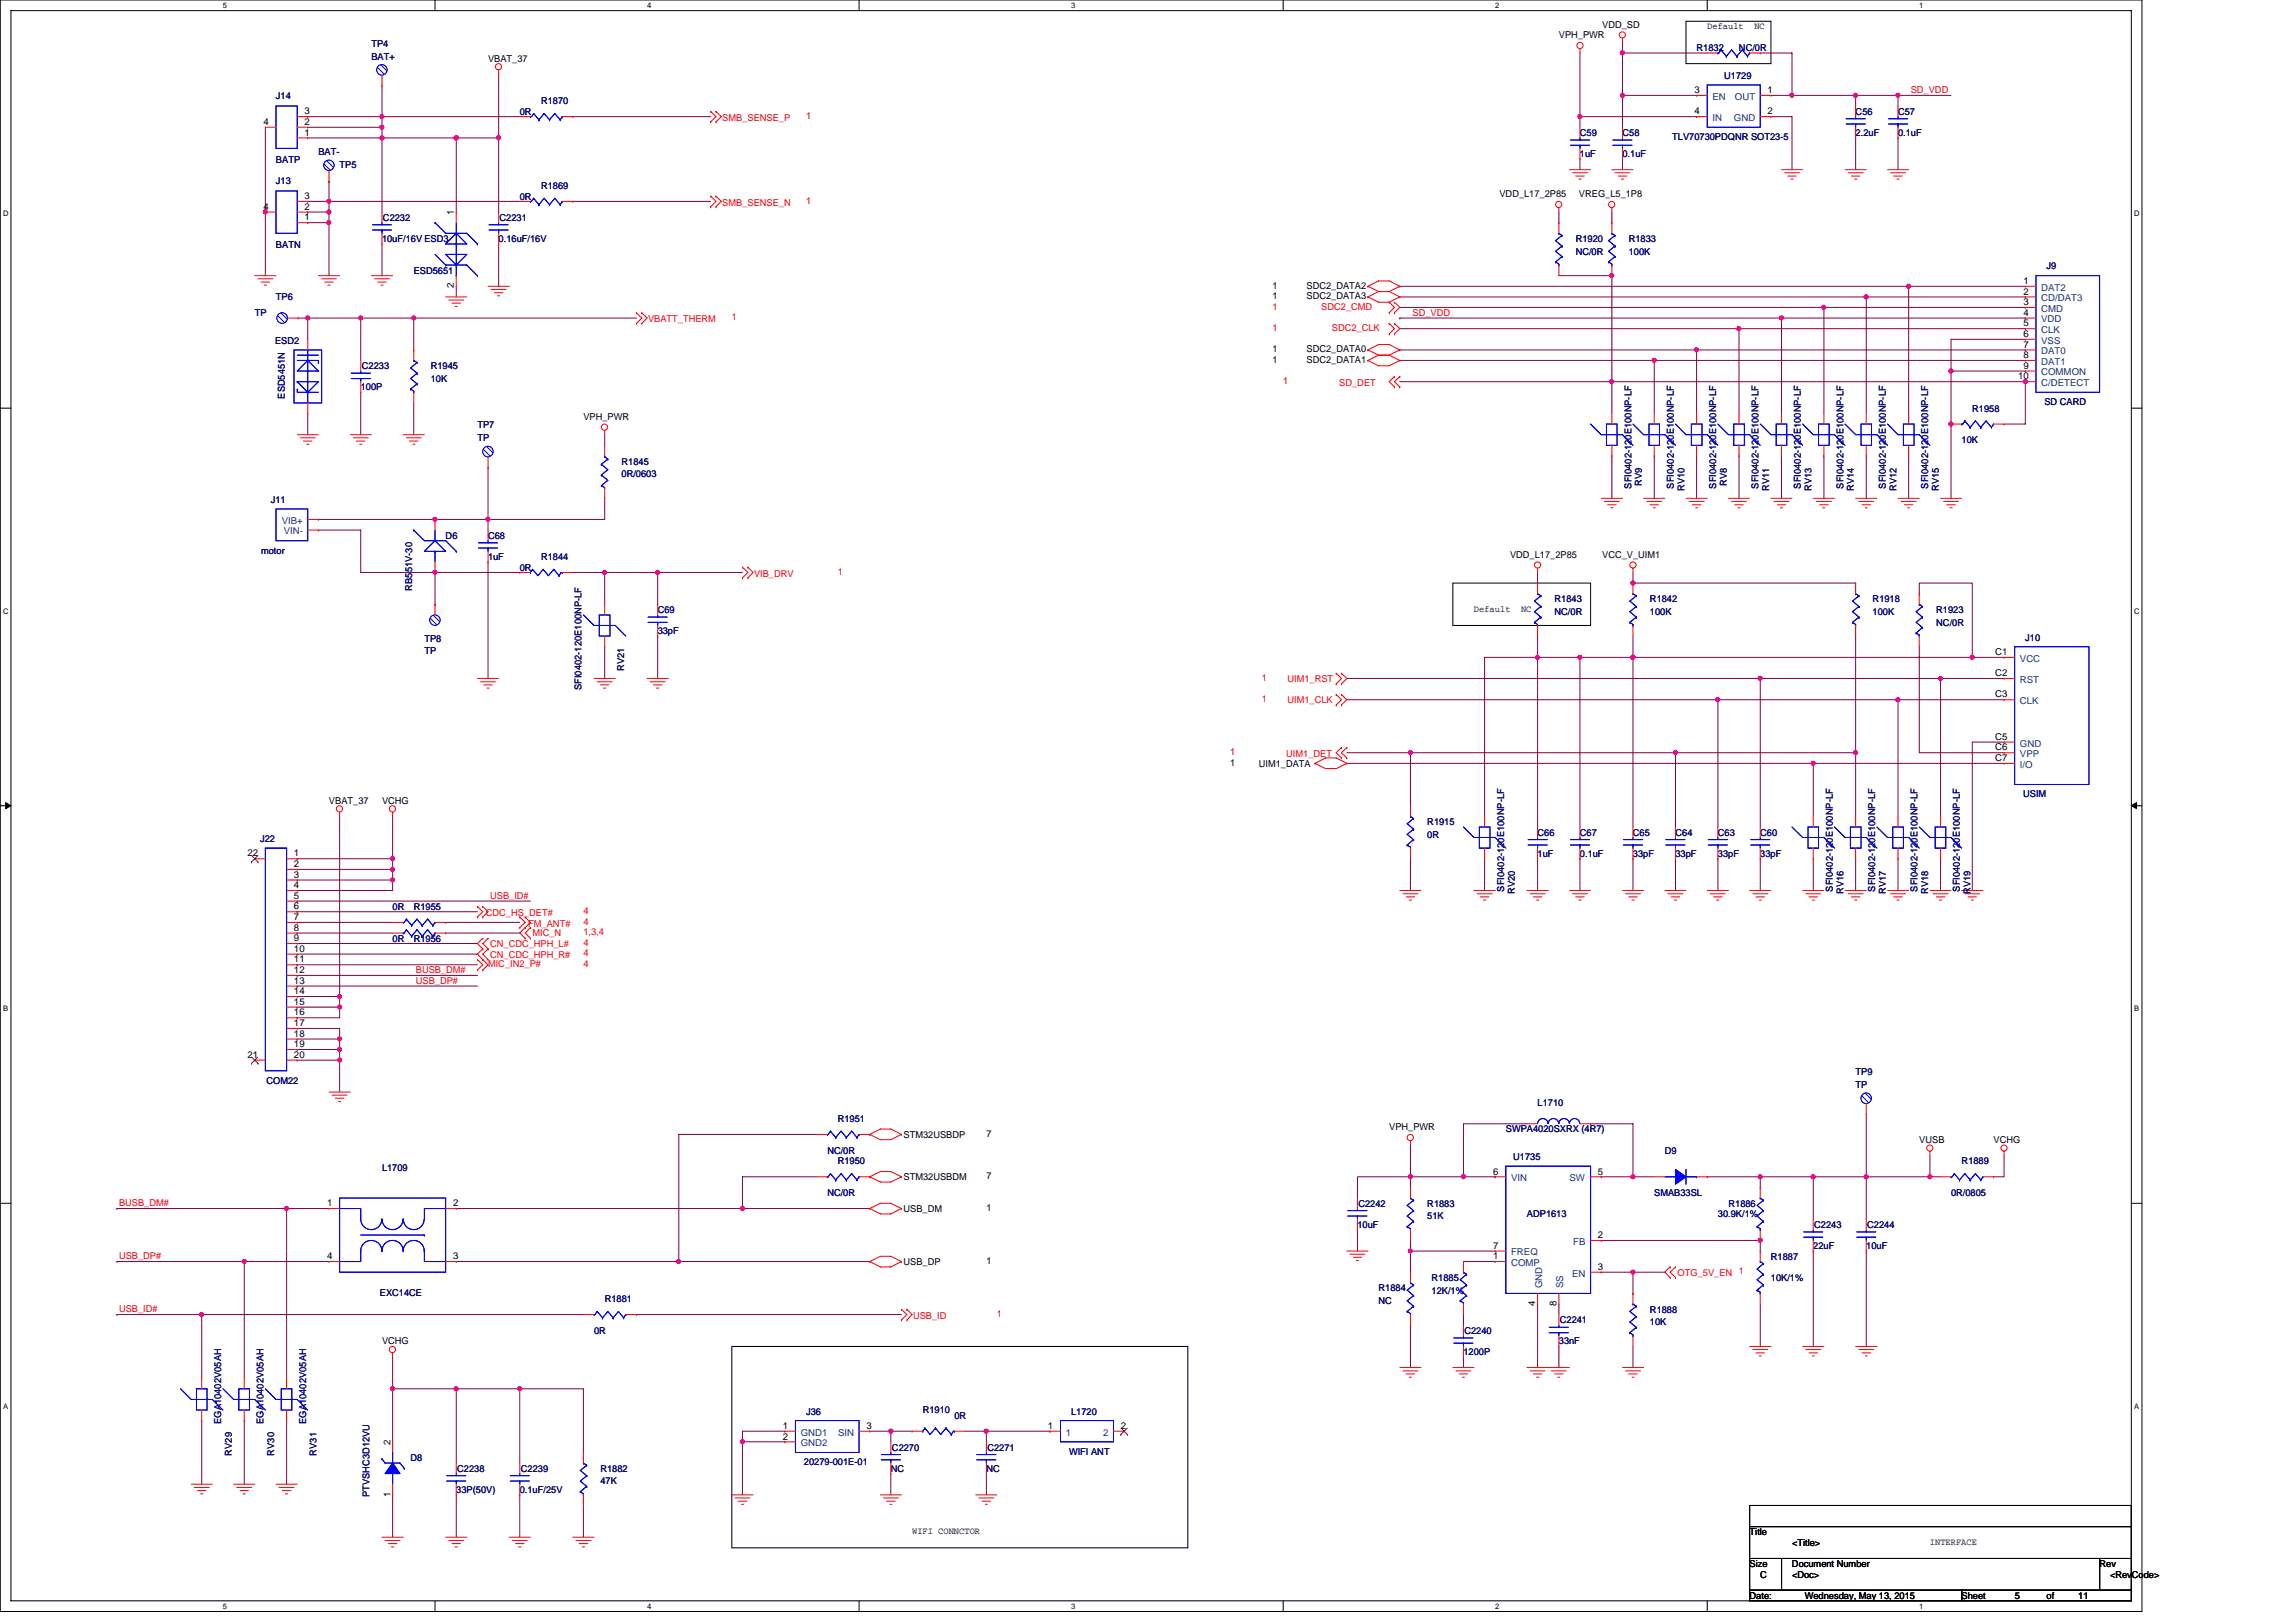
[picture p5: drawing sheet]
<svg xmlns="http://www.w3.org/2000/svg" width="297mm" height="210mm" viewBox="0 0 297 210" stroke-linecap="round" stroke-linejoin="round" font-family="sans-serif">
<defs><g id="words">
<g font-size="1.2">
<text x="201.7" y="5">VPH_PWR</text>
<text x="207.3" y="3.6">VDD_SD</text>
<text x="220.9" y="3.7">Default</text>
<text x="227" y="3.7">NC</text>
<text x="63.1" y="8">VBAT_37</text>
<text x="34.1" y="16.2">4</text>
<text x="39.4" y="17.5">1</text>
<text x="39.4" y="16.2">2</text>
<text x="39.4" y="14.8">3</text>
<text x="219.2" y="12">3</text>
<text x="219.2" y="14.8">4</text>
<text x="228.7" y="14.8">2</text>
<text x="228.7" y="12">1</text>
<text x="34.1" y="27.1">4</text>
<text x="39.4" y="28.5">1</text>
<text x="39.4" y="27.1">2</text>
<text x="39.4" y="25.8">3</text>
<text x="58.7" y="27.9" transform="rotate(-90 58.7 27.9)">1</text>
<text x="194" y="25.5">VDD_L17_2P85</text>
<text x="204.3" y="25.5">VREG_L5_1P8</text>
<text x="58.7" y="37.3" transform="rotate(-90 58.7 37.3)">2</text>
<text x="164.6" y="37.3">1</text>
<text x="164.6" y="38.7">1</text>
<text x="169" y="37.3">SDC2_DATA2</text>
<text x="169" y="38.7">SDC2_DATA3</text>
<text x="261.8" y="36.7">1</text>
<text x="261.8" y="38.1">2</text>
<text x="261.8" y="39.5">3</text>
<text x="261.8" y="40.9">4</text>
<text x="164.6" y="45.6">1</text>
<text x="164.6" y="46.9">1</text>
<text x="169" y="45.6">SDC2_DATA0</text>
<text x="169" y="46.9">SDC2_DATA1</text>
<text x="261.8" y="42.2">5</text>
<text x="261.8" y="43.6">6</text>
<text x="261.8" y="45">7</text>
<text x="261.8" y="46.3">8</text>
<text x="261.8" y="47.7">9</text>
<text x="261.1" y="49.1">10</text>
<text x="75.5" y="54.3">VPH_PWR</text>
<text x="195.4" y="72.2">VDD_L17_2P85</text>
<text x="207.3" y="72.2">VCC_V_UIM1</text>
<text x="190.7" y="79.2">Default</text>
<text x="196.8" y="79.2">NC</text>
<text x="258.1" y="84.8">C1</text>
<text x="258.1" y="87.5">C2</text>
<text x="258.1" y="90.2">C3</text>
<text x="258.1" y="95.7">C5</text>
<text x="159.1" y="99.1">1</text>
<text x="162.9" y="99.2">UIM1_DATA</text>
<text x="258.1" y="98.5">C7</text>
<text x="258.1" y="97.1">C6</text>
<text x="42.6" y="104">VBAT_37</text>
<text x="49.4" y="104">VCHG</text>
<text x="32" y="110.8">22</text>
<text x="38" y="110.8">1</text>
<text x="38" y="112.2">2</text>
<text x="38" y="113.6">3</text>
<text x="38" y="114.9">4</text>
<text x="38" y="116.3">5</text>
<text x="38" y="117.7">6</text>
<text x="38" y="119">7</text>
<text x="38" y="120.4">8</text>
<text x="38" y="121.8">9</text>
<text x="38" y="123.1">10</text>
<text x="38" y="124.5">11</text>
<text x="38" y="125.9">12</text>
<text x="38" y="127.3">13</text>
<text x="38" y="128.6">14</text>
<text x="38" y="130">15</text>
<text x="38" y="131.4">16</text>
<text x="32" y="136.9">21</text>
<text x="38" y="132.8">17</text>
<text x="38" y="134.1">18</text>
<text x="38" y="135.5">19</text>
<text x="38" y="136.9">20</text>
<text x="116.9" y="147.2">STM32USBDP</text>
<text x="127.6" y="147.1">7</text>
<text x="179.7" y="146.2">VPH_PWR</text>
<text x="248.3" y="147.9">VUSB</text>
<text x="257.9" y="147.9">VCHG</text>
<text x="116.9" y="152.7">STM32USBDM</text>
<text x="127.6" y="152.5">7</text>
<text x="193.2" y="152">6</text>
<text x="206.7" y="152">5</text>
<text x="42.3" y="156.1">1</text>
<text x="58.6" y="156.1">2</text>
<text x="116.9" y="156.8">USB_DM</text>
<text x="127.6" y="156.7">1</text>
<text x="193.2" y="161.6">7</text>
<text x="206.7" y="160.2">2</text>
<text x="42.3" y="162.9">4</text>
<text x="58.6" y="162.9">3</text>
<text x="116.9" y="163.7">USB_DP</text>
<text x="127.6" y="163.5">1</text>
<text x="193.2" y="162.9">1</text>
<text x="206.7" y="164.3">3</text>
<text x="49.4" y="173.9">VCHG</text>
<text x="198.6" y="169" transform="rotate(-90 198.6 169)">4</text>
<text x="201.4" y="169" transform="rotate(-90 201.4 169)">8</text>
<text x="101.3" y="184.9">1</text>
<text x="112.1" y="184.9">3</text>
<text x="135.6" y="184.9">1</text>
<text x="145" y="184.9">2</text>
<text x="50.5" y="187" transform="rotate(-90 50.5 187)">2</text>
<text x="101.3" y="186.2">2</text>
<text x="50.5" y="193.7" transform="rotate(-90 50.5 193.7)">1</text>
<text x="118" y="198.5">WIFI CONNCTOR</text>
<text x="226.4" y="198.6">Title</text>
<text x="226.4" y="202.8">Size</text>
<text x="231.8" y="202.8">Document Number</text>
<text x="231.8" y="200">&lt;Title&gt;</text>
<text x="249.7" y="199.9">INTERFACE</text>
<text x="271.6" y="202.8">Rev</text>
<text x="226.4" y="206.9">Date:</text>
<text x="227.7" y="204.1">C</text>
<text x="231.8" y="204.1">&lt;Doc&gt;</text>
<text x="233.5" y="206.9">Wednesday, May 13, 2015</text>
<text x="253.8" y="206.9">Sheet</text>
<text x="260.6" y="206.9">5</text>
<text x="264.8" y="206.9">of</text>
<text x="268.9" y="206.9">11</text>
<text x="273" y="204.1">&lt;RevCode&gt;</text>
</g>
<g font-size="1.2" fill="#000080">
<text x="48" y="6.1">TP4</text>
<text x="48" y="7.7">BAT+</text>
<text x="219.5" y="6.6">R1832</text>
<text x="223.1" y="10.2">U1729</text>
<text x="225" y="6.6">NC/0R</text>
<text x="35.7" y="12.8">J14</text>
<text x="67.2" y="14.8">0R</text>
<text x="70" y="13.5">R1870</text>
<text x="204.4" y="17.6">C59</text>
<text x="209.9" y="17.6">C58</text>
<text x="240.1" y="14.8">C56</text>
<text x="240.1" y="17.6">2.2uF</text>
<text x="245.6" y="14.8">C57</text>
<text x="245.6" y="17.6">0.1uF</text>
<text x="35.7" y="23.7">J13</text>
<text x="35.7" y="21.1">BATP</text>
<text x="41.2" y="20">BAT-</text>
<text x="43.9" y="21.7">TP5</text>
<text x="204.4" y="20.3">1uF</text>
<text x="209.9" y="20.3">0.1uF</text>
<text x="216.3" y="18.1">TLV70730PDQNR SOT23-5</text>
<text x="49.5" y="28.6">C2232</text>
<text x="64.6" y="28.6">C2231</text>
<text x="67.2" y="25.8">0R</text>
<text x="70" y="24.4">R1869</text>
<text x="35.7" y="32.1">BATN</text>
<text x="49.4" y="31.3">10uF/16V ESD3</text>
<text x="53.5" y="35.4">ESD5651</text>
<text x="64.5" y="31.3">0.16uF/16V</text>
<text x="203.9" y="31.3">R1920</text>
<text x="203.9" y="33">NC/0R</text>
<text x="210.7" y="31.3">R1833</text>
<text x="210.7" y="33">100K</text>
<text x="264.8" y="34.9">J9</text>
<text x="33" y="40.9">TP</text>
<text x="35.7" y="38.8">TP6</text>
<text x="35.6" y="44.5">ESD2</text>
<text x="46.8" y="47.8">C2233</text>
<text x="55.7" y="47.8">R1945</text>
<text x="36.8" y="51.6" transform="rotate(-90 36.8 51.6)">ESD5451N</text>
<text x="46.7" y="50.5">100P</text>
<text x="55.7" y="49.4">10K</text>
<text x="255.2" y="53.3">R1958</text>
<text x="264.5" y="52.4">SD CARD</text>
<text x="61.8" y="55.4">TP7</text>
<text x="61.8" y="57.1">TP</text>
<text x="253.8" y="57.4">10K</text>
<text x="35" y="65">J11</text>
<text x="80.4" y="60.1">R1845</text>
<text x="80.4" y="61.7">0R/0603</text>
<text x="211" y="63.2" transform="rotate(-90 211 63.2)">SFI0402-120E100NP-LF</text>
<text x="212.4" y="62.8" transform="rotate(-90 212.4 62.8)">RV9</text>
<text x="216.5" y="63.2" transform="rotate(-90 216.5 63.2)">SFI0402-120E100NP-LF</text>
<text x="217.9" y="63.5" transform="rotate(-90 217.9 63.5)">RV10</text>
<text x="222" y="63.2" transform="rotate(-90 222 63.2)">SFI0402-120E100NP-LF</text>
<text x="223.4" y="62.8" transform="rotate(-90 223.4 62.8)">RV8</text>
<text x="227.5" y="63.2" transform="rotate(-90 227.5 63.2)">SFI0402-120E100NP-LF</text>
<text x="228.9" y="63.5" transform="rotate(-90 228.9 63.5)">RV11</text>
<text x="233" y="63.2" transform="rotate(-90 233 63.2)">SFI0402-120E100NP-LF</text>
<text x="234.4" y="63.5" transform="rotate(-90 234.4 63.5)">RV13</text>
<text x="238.5" y="63.2" transform="rotate(-90 238.5 63.2)">SFI0402-120E100NP-LF</text>
<text x="239.8" y="63.5" transform="rotate(-90 239.8 63.5)">RV14</text>
<text x="244" y="63.2" transform="rotate(-90 244 63.2)">SFI0402-120E100NP-LF</text>
<text x="245.3" y="63.5" transform="rotate(-90 245.3 63.5)">RV12</text>
<text x="249.4" y="63.2" transform="rotate(-90 249.4 63.2)">SFI0402-120E100NP-LF</text>
<text x="250.8" y="63.5" transform="rotate(-90 250.8 63.5)">RV15</text>
<text x="33.8" y="71.6">motor</text>
<text x="57.7" y="69.7">D6</text>
<text x="63.1" y="69.7">C68</text>
<text x="53.3" y="76.4" transform="rotate(-90 53.3 76.4)">RB551V-30</text>
<text x="63.1" y="72.5">1uF</text>
<text x="67.2" y="73.8">0R</text>
<text x="70" y="72.5">R1844</text>
<text x="201.1" y="77.9">R1843</text>
<text x="213.5" y="77.9">R1842</text>
<text x="242.3" y="77.9">R1918</text>
<text x="54.9" y="83">TP8</text>
<text x="85.1" y="79.3">C69</text>
<text x="85.1" y="82">33pF</text>
<text x="201.1" y="79.6">NC/0R</text>
<text x="213.5" y="79.6">100K</text>
<text x="242.3" y="79.6">100K</text>
<text x="250.5" y="79.3">R1923</text>
<text x="250.5" y="81">NC/0R</text>
<text x="262" y="82.9">J10</text>
<text x="54.9" y="84.7">TP</text>
<text x="75.2" y="89.3" transform="rotate(-90 75.2 89.3)">SFI0402-120E100NP-LF</text>
<text x="80.7" y="86.8" transform="rotate(-90 80.7 86.8)">RV21</text>
<text x="184.7" y="106.7">R1915</text>
<text x="261.7" y="103.2">USIM</text>
<text x="33.7" y="108.9">J22</text>
<text x="184.7" y="108.4">0R</text>
<text x="198.9" y="108.1">C66</text>
<text x="198.9" y="110.8">1uF</text>
<text x="204.4" y="108.1">C67</text>
<text x="204.4" y="110.8">0.1uF</text>
<text x="211.3" y="108.1">C65</text>
<text x="211.3" y="110.8">33pF</text>
<text x="216.8" y="108.1">C64</text>
<text x="216.8" y="110.8">33pF</text>
<text x="222.2" y="108.1">C63</text>
<text x="222.2" y="110.8">33pF</text>
<text x="227.7" y="108.1">C60</text>
<text x="227.7" y="110.8">33pF</text>
<text x="50.8" y="117.7">0R</text>
<text x="53.5" y="117.7">R1955</text>
<text x="194.6" y="115.4" transform="rotate(-90 194.6 115.4)">SFI0402-120E100NP-LF</text>
<text x="196" y="115.6" transform="rotate(-90 196 115.6)">RV20</text>
<text x="237.1" y="115.4" transform="rotate(-90 237.1 115.4)">SFI0402-120E100NP-LF</text>
<text x="238.5" y="115.6" transform="rotate(-90 238.5 115.6)">RV16</text>
<text x="242.6" y="115.4" transform="rotate(-90 242.6 115.4)">SFI0402-120E100NP-LF</text>
<text x="244" y="115.6" transform="rotate(-90 244 115.6)">RV17</text>
<text x="248.1" y="115.4" transform="rotate(-90 248.1 115.4)">SFI0402-120E100NP-LF</text>
<text x="249.4" y="115.6" transform="rotate(-90 249.4 115.6)">RV18</text>
<text x="253.6" y="115.4" transform="rotate(-90 253.6 115.4)">SFI0402-120E100NP-LF</text>
<text x="254.9" y="115.6" transform="rotate(-90 254.9 115.6)">RV19</text>
<text x="50.8" y="121.8">0R</text>
<text x="53.5" y="121.8">R1956</text>
<text x="34.5" y="140.2">COM22</text>
<text x="198.9" y="143.1">L1710</text>
<text x="240.1" y="139.1">TP9</text>
<text x="240.1" y="140.8">TP</text>
<text x="107" y="149.3">NC/0R</text>
<text x="108.4" y="145.1">R1951</text>
<text x="194.8" y="146.5">SWPA4020SXRX (4R7)</text>
<text x="215.4" y="149.3">D9</text>
<text x="49.4" y="151.4">L1709</text>
<text x="107" y="154.7">NC/0R</text>
<text x="108.4" y="150.6">R1950</text>
<text x="195.8" y="150.1">U1735</text>
<text x="214" y="154.7">SMAB33SL</text>
<text x="252.4" y="154.7">0R/0805</text>
<text x="253.8" y="150.6">R1889</text>
<text x="175.6" y="158.9">10uF</text>
<text x="175.7" y="156.1">C2242</text>
<text x="184.7" y="156.1">R1883</text>
<text x="184.7" y="157.8">51K</text>
<text x="197.5" y="157.5">ADP1613</text>
<text x="222.2" y="157.5">30.9K/1%</text>
<text x="223.6" y="156.1">R1886</text>
<text x="234.6" y="161.6">22uF</text>
<text x="234.7" y="158.9">C2243</text>
<text x="241.4" y="161.6">10uF</text>
<text x="241.6" y="158.9">C2244</text>
<text x="49.1" y="167.6">EXC14CE</text>
<text x="178.3" y="167.1">R1884</text>
<text x="185.2" y="165.7">R1885</text>
<text x="185.2" y="167.4">12K/1%</text>
<text x="229.1" y="163">R1887</text>
<text x="229.1" y="165.7">10K/1%</text>
<text x="76.9" y="172.6">0R</text>
<text x="78.2" y="168.5">R1881</text>
<text x="178.3" y="168.7">NC</text>
<text x="189.5" y="172.6">C2240</text>
<text x="201.7" y="173.9">33nF</text>
<text x="201.8" y="171.2">C2241</text>
<text x="213.5" y="169.8">R1888</text>
<text x="213.5" y="171.5">10K</text>
<text x="189.3" y="175.3">1200P</text>
<text x="28.6" y="184.2" transform="rotate(-90 28.6 184.2)">EGA10402V05AH</text>
<text x="34.1" y="184.2" transform="rotate(-90 34.1 184.2)">EGA10402V05AH</text>
<text x="39.6" y="184.2" transform="rotate(-90 39.6 184.2)">EGA10402V05AH</text>
<text x="104.3" y="183">J36</text>
<text x="119.4" y="182.9">R1910</text>
<text x="123.5" y="183.6">0R</text>
<text x="138.6" y="183">L1720</text>
<text x="30" y="188.3" transform="rotate(-90 30 188.3)">RV29</text>
<text x="35.5" y="188.3" transform="rotate(-90 35.5 188.3)">RV30</text>
<text x="41" y="188.3" transform="rotate(-90 41 188.3)">RV31</text>
<text x="53.1" y="189">D8</text>
<text x="59.2" y="190.4">C2238</text>
<text x="67.4" y="190.4">C2239</text>
<text x="77.7" y="190.4">R1882</text>
<text x="104" y="189.6">20279-001E-01</text>
<text x="115.2" y="190.4">NC</text>
<text x="115.4" y="187.7">C2270</text>
<text x="127.6" y="190.4">NC</text>
<text x="127.7" y="187.7">C2271</text>
<text x="138.3" y="188.2">WIFI ANT</text>
<text x="47.8" y="193.7" transform="rotate(-90 47.8 193.7)">PTVSHC3D12VU</text>
<text x="59" y="193.1">33P(50V)</text>
<text x="67.2" y="193.1">0.1uF/25V</text>
<text x="77.7" y="192">47K</text>
</g>
<g font-size="1.2" fill="#f00">
<text x="93.4" y="15.7">SMB_SENSE_P</text>
<text x="104.3" y="15.4">1</text>
<text x="247.2" y="12.1">SD_VDD</text>
<text x="93.4" y="26.6">SMB_SENSE_N</text>
<text x="104.3" y="26.4">1</text>
<text x="83.8" y="41.7">VBATT_THERM</text>
<text x="94.7" y="41.4">1</text>
<text x="164.6" y="40.1">1</text>
<text x="170.9" y="40.1">SDC2_CMD</text>
<text x="182.7" y="40.9">SD_VDD</text>
<text x="164.6" y="42.8">1</text>
<text x="172.3" y="42.8">SDC2_CLK</text>
<text x="166" y="49.7">1</text>
<text x="173.3" y="50">SD_DET</text>
<text x="97.6" y="74.6">VIB_DRV</text>
<text x="108.4" y="74.4">1</text>
<text x="163.3" y="88.1">1</text>
<text x="166.6" y="88.2">UIM1_RST</text>
<text x="163.3" y="90.8">1</text>
<text x="166.6" y="91">UIM1_CLK</text>
<text x="159.1" y="97.7">1</text>
<text x="166.4" y="98">UIM1_DET</text>
<text x="62.9" y="118.5">CDC_HS_DET#</text>
<text x="63.4" y="116.3">USB_ID#</text>
<text x="68.3" y="119.9">FM_ANT#</text>
<text x="75.5" y="118.3">4</text>
<text x="75.5" y="119.6">4</text>
<text x="53.8" y="125.9">BUSB_DM#</text>
<text x="63.1" y="125.1">MIC_IN2_P#</text>
<text x="63.4" y="123.9">CN_CDC_HPH_R#</text>
<text x="63.4" y="122.5">CN_CDC_HPH_L#</text>
<text x="68.9" y="121.1">MIC_N</text>
<text x="75.5" y="125.1">4</text>
<text x="75.5" y="123.7">4</text>
<text x="75.5" y="122.4">4</text>
<text x="75.5" y="121">1,3,4</text>
<text x="53.8" y="127.3">USB_DP#</text>
<text x="15.4" y="156.1">BUSB_DM#</text>
<text x="15.4" y="162.9">USB_DP#</text>
<text x="217" y="165">OTG_5V_EN</text>
<text x="225" y="164.9">1</text>
<text x="15.4" y="169.8">USB_ID#</text>
<text x="118.1" y="170.6">USB_ID</text>
<text x="129" y="170.4">1</text>
</g>
<g font-size="1.2" fill="#004080">
<text x="221.5" y="12.9">EN</text>
<text x="221.5" y="15.7">IN</text>
<text x="224.3" y="15.7">GND</text>
<text x="224.4" y="12.9">OUT</text>
<text x="264.1" y="37.6">DAT2</text>
<text x="264.1" y="39">CD/DAT3</text>
<text x="264.1" y="40.3">CMD</text>
<text x="264.1" y="41.7">VDD</text>
<text x="264.1" y="43.1">CLK</text>
<text x="264.1" y="44.5">VSS</text>
<text x="264.1" y="45.8">DAT0</text>
<text x="264.1" y="47.2">DAT1</text>
<text x="264.1" y="48.6">COMMON</text>
<text x="264.1" y="50">C/DETECT</text>
<text x="36.4" y="67.8">VIB+</text>
<text x="36.7" y="69.2">VIN-</text>
<text x="261.3" y="85.6">VCC</text>
<text x="261.3" y="88.3">RST</text>
<text x="261.3" y="91.1">CLK</text>
<text x="261.3" y="96.6">GND</text>
<text x="261.3" y="99.3">I/O</text>
<text x="261.3" y="98">VPP</text>
<text x="195.5" y="152.8">VIN</text>
<text x="203" y="152.8">SW</text>
<text x="203.5" y="161.1">FB</text>
<text x="195.5" y="163.8">COMP</text>
<text x="195.5" y="162.4">FREQ</text>
<text x="199.5" y="166.7" transform="rotate(-90 199.5 166.7)">GND</text>
<text x="202.2" y="166.7" transform="rotate(-90 202.2 166.7)">SS</text>
<text x="203.4" y="165.2">EN</text>
<text x="103.6" y="185.7">GND1</text>
<text x="108.4" y="185.7">SIN</text>
<text x="137.9" y="185.7">1</text>
<text x="142.7" y="185.7">2</text>
<text x="103.6" y="187.1">GND2</text>
</g>
<g font-size="1">
<text x="28.8" y="1">5</text>
<text x="83.7" y="1">4</text>
<text x="138.6" y="1">3</text>
<text x="193.4" y="1">2</text>
<text x="248.3" y="1">1</text>
<text x=".4" y="28">D</text>
<text x="276.1" y="28">D</text>
<text x=".4" y="79.4">C</text>
<text x="276.1" y="79.4">C</text>
<text x=".4" y="130.9">B</text>
<text x="276.1" y="130.9">B</text>
<text x=".4" y="182.3">A</text>
<text x="276.1" y="182.3">A</text>
<text x="28.8" y="208.2">5</text>
<text x="83.7" y="208.2">4</text>
<text x="138.6" y="208.2">3</text>
<text x="193.4" y="208.2">2</text>
<text x="248.3" y="208.2">1</text>
</g>
</g></defs>
<path d="M0 0h277.1v208.5h-277.1zM1.4 1.4h274.3v205.7h-274.3z" fill="none" stroke="#000" stroke-width=".13"/>
<g fill="#fff">
<path d="M28.8 .1h.6v1.1h-.6z"/>
<path d="M28.8 207.3h.6v1.1h-.6z"/>
</g>
<path d="M56.3 0v1.4M56.3 207.1v1.4" fill="none" stroke="#000" stroke-width=".13"/>
<g fill="#fff">
<path d="M83.7 .1h.6v1.1h-.6z"/>
<path d="M83.7 207.3h.6v1.1h-.6z"/>
</g>
<path d="M111.1 0v1.4M111.1 207.1v1.4" fill="none" stroke="#000" stroke-width=".13"/>
<g fill="#fff">
<path d="M138.6 .1h.5v1.1h-.5z"/>
<path d="M138.6 207.3h.5v1.1h-.5z"/>
</g>
<path d="M166 0v1.4M166 207.1v1.4" fill="none" stroke="#000" stroke-width=".13"/>
<g fill="#fff">
<path d="M193.4 .1h.6v1.1h-.6z"/>
<path d="M193.4 207.3h.6v1.1h-.6z"/>
</g>
<path d="M220.9 0v1.4M220.9 207.1v1.4" fill="none" stroke="#000" stroke-width=".13"/>
<g fill="#fff">
<path d="M248.3 .1h.6v1.1h-.6z"/>
<path d="M248.3 207.3h.6v1.1h-.6z"/>
<path d="M.4 27.1h.7v1.1h-.7z"/>
<path d="M276.1 27.1h.7v1.1h-.7z"/>
<path d="M.4 78.5h.7v1.1h-.7z"/>
<path d="M276.1 78.5h.7v1.1h-.7z"/>
</g>
<path d="M0 52.8h1.4M275.7 52.8h1.4" fill="none" stroke="#000" stroke-width=".13"/>
<g fill="#fff">
<path d="M.4 130h.7v1.1h-.7z"/>
<path d="M276.1 130h.7v1.1h-.7z"/>
</g>
<path d="M0 104.2h1.4M275.7 104.2h1.4" fill="none" stroke="#000" stroke-width=".13"/>
<path d="M.7 103.8l.7 .4-.7 .4zM275.7 104.2l.7-.4v.8z" fill="#000" stroke="#000" stroke-width=".13"/>
<g fill="#fff">
<path d="M.4 181.4h.7v1.1h-.7z"/>
<path d="M276.1 181.4h.7v1.1h-.7z"/>
</g>
<path d="M218.1 2.8h11v5.4h-11zM188 75.4h17.8v5.5h-17.8zM0 155.7h1.4M275.7 155.7h1.4M94.7 174.2h59v26.1h-59zM226.4 194.8h49.3v2.7h-49.3zM226.4 197.5h49.3v4.1h-49.3zM226.4 201.6h4.1v4.1h-4.1zM226.4 205.7h27.4v1.4h-27.4zM230.5 201.6h41.1v4.1h-41.1zM253.8 205.7h21.9v1.4h-21.9zM271.6 201.6h4.1v4.1h-4.1z" fill="none" stroke="#000" stroke-width=".13"/>
<g fill="none" stroke="#800040" stroke-width=".13">
<path d="M34.3 16.5v10.9M39.8 16.5h9.6M39.8 17.8h9.6M39.8 15.1h9.6M49.4 17.8h9.6M49.4 17.8h.1M49.4 15.1h.1M49.4 11.1v4M49.4 16.5h.1M49.4 15.1v1.4M49.4 15.1h17.8M49.4 16.5v10.9"/>
<path d="M59 17.8h.1M59 17.8v9.6M59 17.8h5.5M64.5 17.8v9.6M64.5 9.6v8.2M74.1 15.1h17.8M204.4 15.1h.1M204.4 6.9v8.2M204.4 15.1v1.4M204.4 15.1h15.1M209.9 12.3h.1M209.9 6.9v5.4"/>
<path d="M209.9 6.9h.1M209.9 5.5v1.4M209.9 12.3v4.2M209.9 12.3h9.6M209.9 6.9h11M227.7 6.9h4.1v5.4M229.1 15.1h2.7v6.8M229.1 12.3h2.7M231.8 12.3h.1M231.8 12.3h20.6M240.1 12.3h.1M240.1 17.8v4.1"/>
<path d="M240.1 12.3v1.4M245.6 12.3h.1M245.6 17.8v4.1M245.6 12.3v1.4M34.3 27.4v8.3M34.3 27.4h.1M39.8 26.1h2.8M39.8 28.8h2.8M39.8 27.4h2.8M42.6 23.5h.1M42.6 28.8h.1M42.6 26.1h24.6"/>
<path d="M42.6 26.1v1.3M42.6 27.4h.1M42.6 23.5v2.6M42.6 27.4v8.3M49.4 31.6v4.1M59 37v1.4M64.5 31.6v5.4M74.1 26.1h17.8M181.1 39.8h54.9M181.1 38.4h60.3M181.1 37h65.8M201.7 27.4v1.4"/>
<path d="M201.7 35.7h6.8M204.4 20.6v1.3M208.5 35.7h.1M208.5 27.4v1.4M208.5 35.7v13.7M209.9 20.6v1.3M236 39.8h26M236 39.8h.1M236 39.8v13.7M241.4 38.4h20.6M241.4 38.4h.1M241.4 38.4v15.1"/>
<path d="M246.9 37h.1M246.9 37v16.5M246.9 37h15.1M38.6 41.1h1.2v2.8M39.8 53.5v2.7M39.8 41.1h6.9v5.5M39.8 41.1h.1M46.7 50.8v5.4M46.7 41.1h6.8v4.2M46.7 41.1h.1M53.5 41.1h.1M53.5 52.1v4.1"/>
<path d="M53.5 41.1h28.8M78.2 56.2v1.4M181.1 41.1h49.4v12.4M181.1 41.1h.1M181.1 42.5h43.9M181.1 46.6h32.9M181.1 45.3h38.4M181.1 49.4h27.4M208.5 49.4h.1M208.5 49.4v4.1M208.5 59v5.5M208.5 49.4h53.5"/>
<path d="M214 46.6h48M214 46.6h.1M214 59v5.5M214 46.6v6.9M219.5 45.3h.1M219.5 45.3v8.2M219.5 59v5.5M219.5 45.3h42.5M225 42.5h.1M225 42.5v11M225 59v5.5M225 42.5h37"/>
<path d="M230.5 41.1h.1M230.5 59v5.5M230.5 41.1h31.5M236 59v5.5M241.4 59v5.5M246.9 59v5.5M252.4 54.9h.1M252.4 48h.1M252.4 48v16.5M262 43.9h-9.6v4.1h9.6M262 49.4v5.5h-2.7M262 49.4h.1"/>
<path d="M41.2 67.2h15.1M41.2 68.6h5.5v5.5h9.6M56.3 74.1h.1M56.3 67.2h.1M56.3 74.1v4.1M56.3 74.1h10.9M63.1 72.7v15.1M63.1 67.2h.1M63.1 67.2v1.4M63.1 60.5v6.7M74.1 74.1h4.1M78.2 74.1v4.1"/>
<path d="M78.2 64.5v2.7h-21.9M78.2 74.1h.1M78.2 74.1h17.9M85.1 74.1v4.1M85.1 74.1h.1M198.9 74.1v1.3M211.3 74.1v1.3M211.3 75.4h.1M211.3 75.4h28.8M248.3 76.8v-1.4h6.9v9.6h-43.9M78.2 83.7v4.1M85.1 82.3v5.5"/>
<path d="M174.2 87.8h53.5M174.2 90.5h48M174.2 98.8h60.4M174.2 97.4h8.3v6.8M182.5 97.4h.1M182.5 97.4h34.3M198.9 82.3v2.7M198.9 85h.1M198.9 85h5.5M198.9 85h-6.8v20.6M198.9 85v22M204.4 85h.1"/>
<path d="M204.4 85h6.9M204.4 85v22M211.3 85h.1M211.3 82.3v2.7M211.3 85v22M216.8 97.4h23.3M216.8 97.4h.1M216.8 97.4v9.6M222.2 90.5h.1M222.2 90.5v16.5M222.2 90.5h23.4M227.7 87.8h.1"/>
<path d="M227.7 87.8v19.2M227.7 87.8h23.4M234.6 98.8h24.7M234.6 98.8h.1M234.6 98.8v6.8M240.1 97.4h.1M240.1 82.3v15.1M240.1 97.4v8.2M245.6 90.5h13.7M245.6 90.5h.1M245.6 90.5v15.1M248.3 83.7v13.7h11"/>
<path d="M251.1 87.8h8.2M251.1 87.8h.1M251.1 87.8v17.8M255.2 85h.1M255.2 85h4.1M259.3 96h-4.1v19.2M38.5 116.6h.1M38.5 113.9h12.3M38.5 112.5h12.3M38.5 111.1h12.3M38.5 118h23.3M38.5 119.3h12.3"/>
<path d="M38.5 116.6h30.1M43.9 105.6v23.3M50.8 113.9h.1M50.8 111.1v4.1h-12.3M50.8 105.6v5.5M50.8 111.1h.1M50.8 112.5h.1M57.7 119.3h9.5M182.5 111.1v4.1M192.1 111.1v4.1M198.9 111.1v4.1M204.4 111.1v4.1"/>
<path d="M211.3 111.1v4.1M216.8 111.1v4.1M222.2 111.1v4.1M227.7 111.1v4.1M234.6 111.1v4.1M240.1 111.1v4.1M245.6 111.1v4.1M251.1 111.1v4.1M38.5 133.1h5.4v1.3M38.5 134.4h5.4M38.5 135.8h.1M38.5 137.2h5.4"/>
<path d="M38.5 130.3h5.4M38.5 128.9h5.4M38.5 127.6h.1M38.5 126.2h.1M38.5 123.4h23.3M38.5 124.8h23.3M38.5 122.1h23.3M38.5 120.7h12.3M38.5 135.8h5.4M38.5 127.6h23.3M38.5 126.2h23.3M43.9 137.2h.1"/>
<path d="M43.9 128.9v2.8h-5.4M43.9 130.3h.1M43.9 128.9h.1M43.9 135.8v1.4M43.9 134.4h.1M43.9 134.4v1.4M43.9 137.2v4.1M57.7 120.7h9.5M15.1 156.4h.1M15.1 156.4h22M37.1 156.4h5.5M37.1 156.4h.1"/>
<path d="M37.1 156.4v21.9M59 156.4h37.1M96.1 156.4h.1M96.1 156.4h16.4M105.7 152.3h-9.6v4.1M105.7 146.8h-17.9v16.4M175.6 159.1v2.8M182.5 152.3v1.3M182.5 152.3h.1M182.5 148.1v4.2M182.5 152.3h-6.9v2.7M182.5 152.3h10.9"/>
<path d="M193.4 152.3h.1M197.5 145.4h-8.2v6.9M205.8 145.4h5.5v6.9M207.2 152.3h4.1M211.3 152.3h.1M211.3 152.3h2.7M220.9 152.3h6.8M227.7 152.3h.1M234.6 152.3h-6.9v1.3M234.6 152.3h.1M234.6 152.3h6.8M234.6 152.3v5.4"/>
<path d="M241.4 152.3h.1M241.4 144.2v8.1M241.4 152.3v5.4M241.4 152.3h8.3M249.7 152.3h.1M249.7 149.5v2.8M249.7 152.3h1.4M259.3 149.5v2.8h-1.4M15.1 170.1h11v8.2M15.1 170.1h.1M15.1 163.2h.1M15.1 163.2h27.5"/>
<path d="M26.1 170.1h.1M26.1 170.1h49.4M31.6 163.2h.1M31.6 163.2v15.1M50.8 175.6v4.1M50.8 179.7h.1M50.8 179.7v6.8M50.8 179.7h24.7v8.2M59 179.7v9.6M59 179.7h.1M59 163.2h28.8M67.2 179.7h.1"/>
<path d="M67.2 179.7v9.6M82.3 170.1h34.3M87.8 163.2h.1M87.8 163.2h24.7M182.5 161.9v2.7M182.5 161.9h.1M182.5 171.4v5.5M182.5 160.5v1.4M182.5 161.9h10.9M189.3 170.1v1.3M189.3 175.6v1.3M189.3 163.2h4.1"/>
<path d="M198.9 168.7v8.2M201.7 168.7v1.4M201.7 174.2v2.7M207.2 160.5h20.5v1.4M207.2 160.5h.1M207.2 164.6h4.1M211.3 164.6h.1M211.3 174.2v2.7M215.4 164.6h-4.1v2.7M227.7 168.7v5.5M234.6 161.9v12.3M241.4 161.9v12.3"/>
<path d="M26.1 183.8v8.2M31.6 183.8v8.2M37.1 183.8v8.2M50.8 193.4v5.5M59 193.4v5.5M67.2 193.4v5.5M75.5 194.8v4.1M96.1 186.5v6.9M96.1 186.5h.1M96.1 186.5h5.4M101.5 185.2h-5.4v1.3M112.5 185.2h2.7v1.3"/>
<path d="M115.2 185.2h.1M115.2 190.6v2.8M115.2 185.2h2.8M124.9 185.2h2.7M127.6 185.2h.1M127.6 190.6v2.8M135.8 185.2h-8.2v1.3M135.8 185.2h.1"/>
</g>
<g fill="#f0f" stroke="#f0f" stroke-width=".13">
<circle cx="209.9" cy="12.3" r=".27"/>
<circle cx="204.4" cy="15.1" r=".27"/>
<circle cx="240.1" cy="12.3" r=".27"/>
<circle cx="245.5" cy="12.3" r=".27"/>
<circle cx="209.9" cy="6.8" r=".27"/>
<circle cx="231.8" cy="12.3" r=".27"/>
<circle cx="252.4" cy="54.9" r=".27"/>
<circle cx="246.9" cy="37" r=".27"/>
<circle cx="230.5" cy="41.1" r=".27"/>
<circle cx="225" cy="42.5" r=".27"/>
<circle cx="219.5" cy="45.3" r=".27"/>
<circle cx="208.5" cy="49.4" r=".27"/>
<circle cx="241.4" cy="38.4" r=".27"/>
<circle cx="235.9" cy="39.8" r=".27"/>
<circle cx="214" cy="46.6" r=".27"/>
<circle cx="208.5" cy="35.7" r=".27"/>
<circle cx="251" cy="87.8" r=".27"/>
<circle cx="227.7" cy="87.8" r=".27"/>
<circle cx="245.5" cy="90.5" r=".27"/>
<circle cx="222.2" cy="90.5" r=".27"/>
<circle cx="240.1" cy="97.4" r=".27"/>
<circle cx="234.6" cy="98.8" r=".27"/>
<circle cx="216.8" cy="97.4" r=".27"/>
<circle cx="211.2" cy="85" r=".27"/>
<circle cx="182.5" cy="97.4" r=".27"/>
<circle cx="198.9" cy="85" r=".27"/>
<circle cx="204.4" cy="85" r=".27"/>
<circle cx="63.1" cy="67.2" r=".27"/>
<circle cx="56.3" cy="74" r=".27"/>
<circle cx="56.3" cy="67.2" r=".27"/>
<circle cx="85.1" cy="74" r=".27"/>
<circle cx="42.5" cy="26" r=".27"/>
<circle cx="42.5" cy="28.8" r=".27"/>
<circle cx="49.4" cy="17.8" r=".27"/>
<circle cx="49.4" cy="15.1" r=".27"/>
<circle cx="53.5" cy="41.1" r=".27"/>
<circle cx="39.8" cy="41.1" r=".27"/>
<circle cx="59" cy="17.8" r=".27"/>
<circle cx="64.5" cy="17.8" r=".27"/>
<circle cx="31.6" cy="163.2" r=".27"/>
<circle cx="26.1" cy="170.1" r=".27"/>
<circle cx="37.1" cy="156.3" r=".27"/>
<circle cx="96" cy="156.3" r=".27"/>
<circle cx="87.8" cy="163.2" r=".27"/>
<circle cx="50.8" cy="179.7" r=".27"/>
<circle cx="67.2" cy="179.7" r=".27"/>
<circle cx="182.5" cy="152.2" r=".27"/>
<circle cx="189.3" cy="152.2" r=".27"/>
<circle cx="211.2" cy="152.2" r=".27"/>
<circle cx="182.5" cy="161.8" r=".27"/>
<circle cx="227.7" cy="152.2" r=".27"/>
<circle cx="227.7" cy="160.5" r=".27"/>
<circle cx="234.6" cy="152.2" r=".27"/>
<circle cx="241.4" cy="152.2" r=".27"/>
<circle cx="249.7" cy="152.2" r=".27"/>
<circle cx="211.2" cy="164.6" r=".27"/>
<circle cx="78.2" cy="74" r=".27"/>
<circle cx="49.4" cy="16.5" r=".27"/>
<circle cx="42.5" cy="27.4" r=".27"/>
<circle cx="43.9" cy="137.1" r=".27"/>
<circle cx="43.9" cy="135.8" r=".27"/>
<circle cx="43.9" cy="130.3" r=".27"/>
<circle cx="43.9" cy="128.9" r=".27"/>
<circle cx="50.8" cy="113.8" r=".27"/>
<circle cx="46.7" cy="41.1" r=".27"/>
<circle cx="252.4" cy="48" r=".27"/>
<circle cx="262" cy="49.4" r=".27"/>
<circle cx="255.1" cy="85" r=".27"/>
<circle cx="211.2" cy="75.4" r=".27"/>
<circle cx="59" cy="179.7" r=".27"/>
<circle cx="50.8" cy="111.1" r=".27"/>
<circle cx="50.8" cy="112.5" r=".27"/>
<circle cx="43.9" cy="134.4" r=".27"/>
<circle cx="34.3" cy="27.4" r=".27"/>
<circle cx="96" cy="186.5" r=".27"/>
<circle cx="115.2" cy="185.2" r=".27"/>
<circle cx="127.6" cy="185.2" r=".27"/>
</g>
<g fill="none" stroke="#f00" stroke-width=".13">
<path d="M64.5 9.1v.5M91.9 14.4h.1M91.9 15.8h.1M91.9 14.4l.7 .7-.7 .7M92.6 14.4h.1M92.6 15.8h.1M92.6 14.4l.7 .7-.7 .7M204.4 6.3v.6M209.9 4.9v.6M33 35.7h2.7M33.4 36.1h1.9M33.8 36.5h1.1"/>
<path d="M34.2 36.9h.3M41.2 35.7h2.7M41.6 36.1h1.9M42 36.5h1.1M42.4 36.9h.3M48 35.7h2.8M48.5 36.1h1.9M48.9 36.5h1.1M49.3 36.9h.2M57.7 38.4h2.7M58.1 38.8h1.9M58.5 39.2h1.1"/>
<path d="M58.9 39.6h.3M63.1 37h2.8M63.5 37.4h2M64 37.9h1.1M64.4 38.3h.2M91.9 25.4h.1M91.9 26.8h.1M91.9 25.4l.7 .7-.7 .7M92.6 25.4h.1M92.6 26.8h.1M92.6 25.4l.7 .7-.7 .7M177 37h.1"/>
<path d="M177 37l1.3-.7h1.4l1.4 .7M177 38.4l1.3 .7h1.4M177 38.4h.1M177 37l1.3 .7M178.3 37.7h1.4M178.3 37.7l-1.3 .7M179.7 39.1h.1M179.7 37.7l1.4 .7M179.7 39.1l.7 .7-.7 .7M180.4 39.1h.1M180.4 39.1l.7 .7-.7 .7M181.1 37h.1"/>
<path d="M181.1 38.4h.1M181.1 37l-1.4 .7M181.1 38.4l-1.4 .7M201.7 26.9v.5M201.7 34.3v1.4M201.7 28.8h.1M201.7 28.8v1.4M203 21.9h2.8M203.5 22.4h1.9M203.9 22.8h1.1M204.3 23.2h.3M208.5 21.9h2.8"/>
<path d="M208.5 26.9v.5M208.9 22.4h2M209.4 22.8h1.1M209.8 23.2h.2M230.5 21.9h2.7M230.9 22.4h1.9M231.3 22.8h1.1M231.7 23.2h.3M238.7 21.9h2.7M239.1 22.4h1.9M239.5 22.8h1.1M239.9 23.2h.3"/>
<path d="M244.2 21.9h2.7M244.6 22.4h1.9M245 22.8h1.1M245.4 23.2h.3M38.5 56.2h2.7M38.9 56.6h1.9M39.3 57.1h1.1M39.7 57.5h.3M45.3 56.2h2.7M45.7 56.6h1.9M46.1 57.1h1.1M46.5 57.5h.3"/>
<path d="M52.2 56.2h2.7M52.6 56.6h1.9M53 57.1h1.1M53.4 57.5h.3M78.2 55.7v.5M82.3 40.5h.1M82.3 41.8h.1M82.3 40.5l.7 .6-.7 .7M83 40.5h.1M83 41.8h.1M83 40.5l.7 .6-.7 .7M177 45.3h.1"/>
<path d="M177 45.3l1.3-.7h1.4l1.4 .7M177 46.6l1.3 .7h1.4l1.4-.7M177 46.6h.1M177 45.3l1.3 .7M178.3 46h1.4M178.3 46l-1.3 .6M179.7 41.8h.1M179.7 43.2h.1M179.7 40.5h.1M179.7 46l1.4 .6M179.7 41.8l.7 .7-.7 .7M180.4 43.2h.1"/>
<path d="M180.4 41.8h.1M180.4 40.5h.1M180.4 48.7h.1M180.4 50.1h.1M180.4 41.8l.7 .7-.7 .7M180.4 48.7l-.7 .7 .7 .7M181.1 45.3h.1M181.1 46.6h.1M181.1 48.7h.1M181.1 50.1h.1M181.1 45.3l-1.4 .7M181.1 48.7l-.7 .7 .7 .7"/>
<path d="M252.4 54.9h1.4M257.9 54.9h1.4M259.3 54.9h.1M85.1 78.2v1.4M96.1 73.4h.1M96.1 74.8h.1M96.1 73.4l.6 .7-.6 .7M96.7 73.4h.1M96.7 74.8h.1M96.7 73.4l.7 .7-.7 .7M198.9 73.5v.6M207.2 64.5h2.7"/>
<path d="M207.6 64.9h1.9M208 65.3h1.1M208.4 65.7h.3M211.3 73.5v.6M211.3 75.4h.1M211.3 75.4v1.4M212.6 64.5h2.8M213.1 64.9h1.9M213.5 65.3h1.1M213.9 65.7h.2M218.1 64.5h2.8M218.5 64.9h2"/>
<path d="M218.9 65.3h1.1M219.4 65.7h.2M223.6 64.5h2.8M224 64.9h2M224.4 65.3h1.1M224.8 65.7h.3M229.1 64.5h2.7M229.5 64.9h1.9M229.9 65.3h1.1M230.3 65.7h.3M234.6 64.5h2.7M235 64.9h1.9"/>
<path d="M235.4 65.3h1.1M235.8 65.7h.3M240.1 64.5h2.7M240.5 64.9h1.9M240.9 65.3h1.1M241.3 65.7h.3M245.6 64.5h2.7M246 64.9h1.9M246.4 65.3h1.1M246.8 65.7h.3M248.3 76.8h.1M248.3 76.8v1.4"/>
<path d="M251.1 64.5h2.7M251.5 64.9h1.9M251.9 65.3h1.1M252.3 65.7h.3M61.8 87.8h2.7M62.2 88.2h1.9M62.6 88.6h1.1M63 89h.3M76.9 87.8h2.7M77.3 88.2h1.9M77.7 88.6h1.1M78.1 89h.3"/>
<path d="M83.7 87.8h2.8M84.1 88.2h1.9M84.5 88.6h1.1M84.9 89h.3M85.1 82.3h.1M85.1 80.9v1.4M170.1 98.8l1.4-.7h1.4l1.3 .7M170.1 98.8h.1M170.1 98.8l1.4 .6h1.4l1.3-.6M172.9 88.5h.1M172.9 87.1h.1M172.9 91.2h.1"/>
<path d="M172.9 89.9h.1M172.9 87.1l.6 .7-.6 .7M172.9 89.9l.6 .6-.6 .7M173.5 87.1h.1M173.5 88.5h.1M173.5 89.9h.1M173.5 91.2h.1M173.5 96.7h.1M173.5 98.1h.1M173.5 87.1l.7 .7-.7 .7M173.5 89.9l.7 .6-.7 .7M173.5 96.7l-.6 .7 .6 .7"/>
<path d="M174.2 98.8h.1M174.2 96.7h.1M174.2 98.1h.1M174.2 96.7l-.7 .7 .7 .7M211.3 80.9v1.4M248.3 82.3v1.4M43.9 105.1v.5M50.8 105.1v.5M61.8 117.3h.1M61.8 118.6h.1M61.8 117.3l.7 .7-.7 .6M62.5 117.3h.1"/>
<path d="M62.5 118.6h.1M62.5 117.3l.6 .7-.6 .6M67.2 118.6h.1M67.2 118.6l.7 .7-.7 .7M67.9 118.6h.1M67.9 118.6l.7 .7-1.4 1.4 .7 .7M181.1 115.2h2.7M181.5 115.6h1.9M181.9 116h1.1M182.3 116.5h.3M190.7 115.2h2.7M191.1 115.6h1.9"/>
<path d="M191.5 116h1.1M191.9 116.5h.3M197.5 115.2h2.8M198 115.6h1.9M198.4 116h1.1M198.8 116.5h.3M203 115.2h2.8M203.5 115.6h1.9M203.9 116h1.1M204.3 116.5h.3M209.9 115.2h2.7M210.3 115.6h1.9"/>
<path d="M210.7 116h1.1M211.1 116.5h.3M211.3 107v1.4M211.3 111.1h.1M211.3 109.7v1.4M215.4 115.2h2.7M215.8 115.6h1.9M216.2 116h1.1M216.6 116.5h.3M216.8 107v1.4M216.8 111.1h.1M216.8 109.7v1.4"/>
<path d="M220.9 115.2h2.7M221.3 115.6h1.9M221.7 116h1.1M222.1 116.5h.3M226.4 115.2h2.7M226.8 115.6h1.9M227.2 116h1.1M227.6 116.5h.3M233.2 115.2h2.8M233.6 115.6h1.9M234 116h1.1M234.5 116.5h.2"/>
<path d="M238.7 115.2h2.7M239.1 115.6h1.9M239.5 116h1.1M239.9 116.5h.3M244.2 115.2h2.7M244.6 115.6h1.9M245 116h1.1M245.4 116.5h.3M249.7 115.2h2.7M250.1 115.6h1.9M250.5 116h1.1M250.9 116.5h.3"/>
<path d="M253.8 115.2h2.7M254.2 115.6h1.9M254.6 116h1.1M255 116.5h.3M50.8 120.7h1.4M56.3 120.7h1.4M57.7 120.7h.1M61.8 125.5h.1M61.8 124.1h.1M61.8 124.1l.7 .7-.7 .7M62.5 125.5h.1M62.5 124.1h.1"/>
<path d="M62.5 122.8h.1M62.5 121.4h.1M62.5 122.8l-.7 .6 1.3 1.4-.6 .7M62.5 121.4l-.7 .7 .7 .7M63.1 124.1h.1M63.1 122.8h.1M63.1 121.4h.1M63.1 122.8l-.6 .6 .6 .7M63.1 121.4l-.6 .7 .6 .7M67.2 120h.1M67.9 120h.1M67.9 121.4h.1"/>
<path d="M68.6 121.4h.1M68.6 120h.1M68.6 120l-.7 .7 .7 .7M42.6 141.3h2.7M43 141.7h1.9M43.4 142.1h1.1M43.8 142.5h.3M112.5 156.4l1.4-.7h1.3l1.4 .7M112.5 156.4l1.4 .7h1.3l1.4-.7M112.5 156.4h.1M112.5 146.8l1.4-.7h1.3l1.4 .7M112.5 146.8l1.4 .6h1.3l1.4-.6"/>
<path d="M112.5 146.8h.1M112.5 152.3l1.4-.7h1.3l1.4 .7M112.5 152.3l1.4 .6h1.3l1.4-.6M112.5 152.3h.1M116.6 156.4h.1M116.6 146.8h.1M116.6 152.3h.1M182.5 147.6v.5M182.5 159.1v1.4M182.5 153.6h.1M182.5 153.6v1.4M214 152.3h1.4"/>
<path d="M219.5 152.3h1.4M220.9 152.3h.1M234.6 157.7v1.4M241.4 157.7v1.4M249.7 148.9v.6M259.3 148.9v.6M50.8 175v.6M75.5 170.1h1.4M81 170.1h1.3M82.3 170.1h.1M112.5 163.2l1.4-.7h1.3l1.4 .7M112.5 163.2l1.4 .7h1.3l1.4-.7"/>
<path d="M112.5 163.2h.1M116.6 163.2h.1M116.6 169.4h.1M116.6 170.8h.1M116.6 169.4l.7 .7-.7 .7M117.3 169.4h.1M117.3 170.8h.1M117.3 169.4l.7 .7-.7 .7M174.2 161.9h2.8M174.6 162.3h2M175.1 162.7h1.1M175.5 163.1h.2"/>
<path d="M181.1 176.9h2.7M181.5 177.4h1.9M181.9 177.8h1.1M182.3 178.2h.3M182.5 170.1v1.3M182.5 164.6h.1M182.5 164.6v1.4M188 176.9h2.7M188.4 177.4h1.9M188.8 177.8h1.1M189.2 178.2h.3M189.3 168.7v1.4"/>
<path d="M189.3 163.2h.1M189.3 163.2v1.4M197.5 176.9h5.5M198 177.4h1.9M198.4 177.8h1.1M198.8 178.2h.3M200.7 177.4h1.9M201.1 177.8h1.1M201.5 178.2h.3M201.7 170.1v1.3M201.7 174.2h.1M201.7 172.8v1.4"/>
<path d="M209.9 176.9h2.7M210.3 177.4h1.9M210.7 177.8h1.1M211.1 178.2h.3M216.1 163.9h.1M216.1 165.3h.1M216.1 163.9l-.7 .7 .7 .7M216.8 165.3h.1M216.8 163.9h.1M216.8 163.9l-.7 .7 .7 .7M226.4 174.2h2.7M226.8 174.6h1.9"/>
<path d="M227.2 175h1.1M227.6 175.4h.3M233.2 174.2h2.8M233.6 174.6h1.9M234 175h1.1M234.5 175.4h.2M234.6 161.9h.1M234.6 160.5v1.4M240.1 174.2h2.7M240.5 174.6h1.9M240.9 175h1.1M241.3 175.4h.3"/>
<path d="M241.4 161.9h.1M241.4 160.5v1.4M24.7 192h2.8M25.1 192.4h2M25.5 192.8h1.1M26 193.3h.2M30.2 192h2.8M30.6 192.4h2M31 192.8h1.1M31.5 193.3h.2M35.7 192h2.8M36.1 192.4h1.9"/>
<path d="M36.5 192.8h1.1M36.9 193.3h.3M49.4 198.9h2.8M49.8 199.3h1.9M50.2 199.7h1.1M50.8 193.4h.1M50.8 186.5h.1M50.8 186.5v1.4M50.8 192v1.4M57.7 198.9h2.7M58.1 199.3h1.9M58.5 199.7h1.1"/>
<path d="M65.9 198.9h2.7M66.3 199.3h1.9M66.7 199.7h1.1M74.1 198.9h2.8M74.5 199.3h2M74.9 199.7h1.1M94.7 193.4h2.7M95.1 193.8h1.9M95.5 194.2h1.1M95.9 194.6h.3M113.9 193.4h2.7M114.3 193.8h1.9"/>
<path d="M114.7 194.2h1.1M115.1 194.6h.3M115.2 186.5v1.4M115.2 190.6h.1M115.2 189.3v1.3M126.2 193.4h2.8M126.6 193.8h2M127.1 194.2h1.1M127.5 194.6h.2M135.8 185.2h.1M135.8 185.2h1.4M144.1 185.2h1.3"/>
<path d="M145.4 185.2h.1M50.6 200.1h.3M58.9 200.1h.3M67.1 200.1h.3M75.4 200.1h.2"/>
<circle cx="64.5" cy="8.6" r=".4"/>
<circle cx="204.4" cy="5.9" r=".4"/>
<circle cx="209.9" cy="4.5" r=".4"/>
<circle cx="201.6" cy="26.5" r=".4"/>
<circle cx="208.5" cy="26.5" r=".4"/>
<circle cx="78.2" cy="55.3" r=".4"/>
<circle cx="198.9" cy="73.1" r=".4"/>
<circle cx="211.3" cy="73.1" r=".4"/>
<circle cx="43.9" cy="104.6" r=".4"/>
<circle cx="50.8" cy="104.6" r=".4"/>
<circle cx="182.5" cy="147.2" r=".4"/>
<circle cx="249.7" cy="148.5" r=".4"/>
<circle cx="259.3" cy="148.5" r=".4"/>
<circle cx="50.8" cy="174.6" r=".4"/>
</g>
<g fill="none" stroke="#00f" stroke-width=".13">
<path d="M201.2 33.9h.1M201.2 33.9l.5 .3v.1M201.7 30.2h.1M201.7 34.3h.1M201.7 30.2l.4 .3M202.1 33.2h.1M202.1 31.8h.1M202.1 30.5h.1M202.1 33.2l-.9 .7M202.1 31.8l-.9 .7 .9 .7M202.1 30.5l-.9 .6 .9 .7M253.8 54.9h.1"/>
<path d="M254.2 54.5h.1M254.2 54.5l.7 .8M254.2 54.5l-.3 .4h-.1M254.9 55.3h.1M254.9 55.3l.7-.8 .7 .8M256.3 55.3h.1M256.3 55.3l.6-.8 .7 .8M257.6 55.3h.1M257.9 54.9h.1M257.9 54.9l-.3 .4M83.8 79.8h2.5M85.1 79.6v.2"/>
<path d="M211.3 76.8h.1M211.3 76.8l.4 .3M211.7 79.8h.1M211.7 78.5h.1M211.7 77.1h.1M211.7 79.8l-.8 .7M211.7 78.5l-.8 .6 .8 .7M211.7 77.1l-.8 .7 .8 .7M248.3 78.2h.1M248.3 78.2l.4 .3M248.7 79.8h.1M248.7 78.5h.1"/>
<path d="M248.7 79.8l-.8 .7 .8 .7M248.7 78.5l-.8 .6 .8 .7M83.8 80.5h2.5M85.1 80.5h.1M85.1 80.5v.4M210.9 80.5h.1M210.9 80.5l.4 .3v.1M211.3 80.9h.1M247.9 81.9h.1M247.9 81.9l.4 .3v.1M248.3 82.3h.1M248.7 81.2h.1"/>
<path d="M248.7 81.2l-.8 .7M210 109.3h2.5M210 108.6h2.5M211.3 108.4v.2M211.3 109.3h.1M211.3 109.3v.4M215.5 109.3h2.5M215.5 108.6h2.5M216.8 108.4v.2M216.8 109.3h.1M216.8 109.3v.4M52.2 120.7h.1"/>
<path d="M52.6 120.3h.1M52.6 120.3l.7 .8M52.6 120.3l-.3 .4h-.1M53.3 121.1h.1M53.3 121.1l.7-.8 .6 .8M54.6 121.1h.1M54.6 121.1l.7-.8 .7 .8M56 121.1h.1M56.3 120.7h.1M56.3 120.7l-.3 .4M182.1 158.7h.1M182.1 158.7l.4 .3v.1"/>
<path d="M182.5 155h.1M182.5 159.1h.1M182.5 155l.4 .3M182.9 158h.1M182.9 156.6h.1M182.9 155.3h.1M182.9 158l-.8 .7M182.9 156.6l-.8 .7 .8 .7M182.9 155.3l-.8 .7 .8 .6M215.4 152.3h1.4M218.1 151.3v1.9M218.1 152.3h1.4"/>
<path d="M219.5 152.3h.1M233.4 159.4h2.4M234.6 159.1v.3M240.2 159.4h2.5M241.4 159.1v.3M76.9 170.1h.1M77.3 169.7h.1M77.3 169.7l.7 .8M77.3 169.7l-.3 .4h-.1M78 170.5h.1M78 170.5l.6-.8 .7 .8M79.3 170.5h.1"/>
<path d="M79.3 170.5l.7-.8 .7 .8M80.7 170.5h.1M81 170.1h.1M81 170.1l-.3 .4M182.1 169.7h.1M182.1 169.7l.4 .2v.2M182.5 166h.1M182.5 170.1h.1M182.5 166l.4 .2M182.9 169h.1M182.9 167.6h.1M182.9 166.2h.1"/>
<path d="M182.9 169l-.8 .7M182.9 167.6l-.8 .7 .8 .7M182.9 166.2l-.8 .7 .8 .7M188.9 168.3h.1M188.9 168.3l.4 .3v.1M189.3 164.6h.1M189.3 168.7h.1M189.3 164.6l.4 .3M189.7 167.6h.1M189.7 166.2h.1M189.7 164.9h.1M189.7 167.6l-.8 .7"/>
<path d="M189.7 166.2l-.8 .7 .8 .7M189.7 164.9l-.8 .7 .8 .6M200.4 172.4h2.5M200.4 171.7h2.5M201.7 171.4v.3M201.7 172.4h.1M201.7 172.4v.4M233.4 160.1h2.4M234.6 160.1h.1M234.6 160.1v.4M240.2 160.1h2.5M241.4 160.1h.1"/>
<path d="M241.4 160.1v.4M49.4 188.7h.1M49.4 188.7l.4 .6h1.9l.6 .7M50.8 187.9h.1M50.8 187.9v4.1M52.3 190h.1M114 188.9h2.5M114 188.2h2.5M115.2 187.9v.3M115.2 188.9h.1M115.2 188.9v.4M137.2 183.8h6.9v2.7h-6.9z"/>
</g>
<path d="M145 185.6h.1M145 184.8l.9 .8M145.8 184.8l-.8 .8M145.9 185.6h.1" fill="none" stroke="#804000" stroke-width=".13"/>
<g fill="#00f" stroke="#00f" stroke-width=".13">
<path d="M50.8 189.3l.9 1.3h-1.9z" fill-rule="evenodd"/>
<path d="M50.8 189.3l.9 1.3h-1.9z" fill-rule="evenodd"/>
<path d="M216.8 151.3l1.3 1-1.3 .9z" fill-rule="evenodd"/>
<path d="M216.8 151.3l1.3 1-1.3 .9z" fill-rule="evenodd"/>
</g>
<circle cx="241.4" cy="142.1" r=".67" fill="#fff"/>
<circle cx="241.4" cy="142.1" r=".67" fill="#00f" stroke="#00f" stroke-width=".13"/>
<circle cx="241.4" cy="142.1" r=".67" fill="#fff"/>
<circle cx="241.4" cy="142.1" r=".67" fill="#00f" stroke="#00f" stroke-width=".13"/>
<g fill="none" stroke="#f00" stroke-width=".13">
<path d="M262 37h.1M262 38.4h.1M262 39.8h.1M262 37h1.4M262 38.4h1.4M262 39.8h1.4M78.2 57.6v1.4M262 41.1h.1M262 42.5h.1M262 43.9h.1M262 45.3h.1M262 46.6h.1"/>
<path d="M262 48h.1M262 49.4h.1M262 41.1h1.4M262 42.5h1.4M262 43.9h1.4M262 45.3h1.4M262 46.6h1.4M262 48h1.4M262 49.4h1.4M39.8 67.2h1.4M39.8 68.6h1.4M41.2 67.2h.1"/>
<path d="M41.2 68.6h.1M78.2 64.5h.1M78.2 63.1v1.4M222.2 107v1.4M222.2 111.1h.1M222.2 109.7v1.4M241.4 144.2h.1M241.4 142.8v1.4"/>
</g>
<g fill="none" stroke="#00f" stroke-width=".13">
<path d="M263.4 35.7h8.2v15.1h-8.2zM78.2 59h.1M78.2 59v.1l.4 .3M78.6 59.4h.1M78.6 59.4l-.8 .7M35.7 65.8h4.1v4.2h-4.1zM77.8 60.1h.1M77.8 61.4h.1M77.8 62.8h.1M77.8 60.1l.8 .7-.8 .6M77.8 61.4l.8 .7-.8 .7M77.8 62.8l.4 .3"/>
<path d="M78.2 63.1h.1M221 109.3h2.5M221 108.6h2.5M222.2 108.4v.2M222.2 109.3h.1M222.2 109.3v.4"/>
</g>
<circle cx="56.3" cy="80.2" r=".67" fill="#fff"/>
<circle cx="56.3" cy="80.2" r=".67" fill="#00f" stroke="#00f" stroke-width=".13"/>
<circle cx="56.3" cy="80.2" r=".67" fill="#fff"/>
<circle cx="56.3" cy="80.2" r=".67" fill="#00f" stroke="#00f" stroke-width=".13"/>
<g fill="none" stroke="#f00" stroke-width=".13">
<path d="M34.3 16.5h.1M34.3 16.5h1.4M38.5 15.1h1.3M38.5 17.8h1.3M38.5 16.5h1.3M39.8 17.8h.1M39.8 16.5h.1M39.8 15.1h.1M67.2 15.1h1.4M72.7 15.1h1.4M74.1 15.1h.1M245.6 13.7v1.4"/>
<path d="M245.6 17.8h.1M245.6 16.5v1.3M34.3 27.4h.1M34.3 27.4h1.4M38.5 28.8h1.3M38.5 27.4h1.3M38.5 26.1h1.3M39.8 28.8h.1M39.8 27.4h.1M39.8 26.1h.1M49.4 27.4v1.4M49.4 31.6h.1"/>
<path d="M49.4 30.2v1.4M59 27.4h.1M59 37h.1M59 27.4v1.4M59 35.7v1.3M64.5 27.4v1.4M64.5 31.6h.1M64.5 30.2v1.4M53.5 50.8v1.3M53.5 45.3h.1M53.5 45.3v1.3M56.3 78.2h.1"/>
<path d="M56.3 78.2v1.4M67.2 74.1h.1M67.2 74.1h1.4M72.7 74.1h1.4M198.9 75.4h.1M198.9 75.4v1.4M198.9 80.9v1.4M259.3 85h.1M259.3 87.8h.1M259.3 90.5h.1M259.3 96h.1M259.3 98.8h.1"/>
<path d="M259.3 97.4h.1M259.3 85h1.3M259.3 87.8h1.3M259.3 90.5h1.3M259.3 96h1.3M259.3 98.8h1.3M259.3 97.4h1.3M50.8 119.3h1.4M56.3 119.3h1.4M57.7 119.3h.1M182.5 109.7v1.4M182.5 104.2h.1"/>
<path d="M182.5 104.2v1.4M227.7 107v1.4M227.7 111.1h.1M227.7 109.7v1.4M245.6 105.6v1.4M245.6 111.1h.1M245.6 109.7v1.4M251.1 105.6v1.4M251.1 111.1h.1M251.1 109.7v1.4M197.5 145.4h1.4M204.4 145.4h1.4"/>
<path d="M205.8 145.4h.1M227.7 159.1v1.4M227.7 153.6h.1M227.7 153.6v1.4M251.1 152.3h1.3M256.5 152.3h1.4M257.9 152.3h.1M26.1 178.3v1.4M31.6 178.3v1.4M37.1 178.3v1.4M211.3 172.8v1.4M211.3 167.3h.1"/>
<path d="M211.3 167.3v1.4M227.7 167.3v1.4M227.7 161.9h.1M227.7 161.9v1.3M26.1 183.8h.1M26.1 182.4v1.4M31.6 183.8h.1M31.6 182.4v1.4M37.1 183.8h.1M37.1 182.4v1.4M59 189.3v1.3M59 193.4h.1"/>
<path d="M59 192v1.4M67.2 189.3v1.3M67.2 193.4h.1M67.2 192v1.4M75.5 193.4v1.4M75.5 187.9h.1M75.5 187.9v1.4M127.6 186.5v1.4M127.6 190.6h.1M127.6 189.3v1.3"/>
</g>
<g fill="none" stroke="#00f" stroke-width=".13">
<path d="M35.7 13.7h2.8v5.5h-2.8zM68.6 15.1h.1M69 14.7h.1M69 14.7l.7 .8M69 14.7l-.2 .4h-.2M69.7 15.5h.1M69.7 15.5l.7-.8 .7 .8M71.1 15.5h.1M71.1 15.5l.7-.8 .7 .8M72.5 15.5h.1M72.7 15.1h.1M72.7 15.1l-.2 .4"/>
<path d="M244.3 16h2.5M244.3 15.4h2.5M245.6 15.1v.3M245.6 16h.1M245.6 16v.5M35.7 24.7h2.8v5.5h-2.8zM48.2 29.8h2.4M48.2 29.1h2.4M49.4 28.8v.3M49.4 29.8h.1M49.4 29.8v.4M56.3 28.8l1.4 1.4h2.7l1.4 1.4"/>
<path d="M56.3 28.8h.1M56.3 32.9l1.4 1.4M57.7 32.9h2.7l-1.4 1.4zM57.7 34.3h2.7l1.4 1.4M57.7 34.3h.1M59 30.2l1.4 1.4h-2.7zM59 30.2h.1M59 34.3h.1M59 35.7h.1M59 28.8v6.9M61.8 35.7h.1M61.8 31.6h.1"/>
<path d="M63.3 29.8h2.4M63.3 29.1h2.4M64.5 28.8v.3M64.5 29.8h.1M64.5 29.8v.4M53.1 50.3h.1M53.1 50.3l.4 .3v.2M53.5 46.6h.1M53.5 50.8h.1M53.5 46.6l.5 .3M54 49.7h.1M54 48.3h.1"/>
<path d="M54 46.9h.1M54 49.7l-.9 .6M54 48.3l-.9 .7 .9 .7M54 46.9l-.9 .7 .9 .7M68.6 74.1h.1M68.9 73.7h.1M68.9 73.7l.7 .8 .7-.8M68.9 73.7l-.3 .4M70.3 73.7h.1M70.3 73.7l.6 .8 .7-.8M71.6 73.7h.1M71.6 73.7l.7 .8"/>
<path d="M72.3 74.5h.1M72.7 74.1h.1M72.7 74.1h-.1l-.3 .4M198.9 76.8h.1M198.9 76.8l.4 .3M199.3 79.8h.1M199.3 78.5h.1M199.3 77.1h.1M199.3 79.8l-.8 .7M199.3 78.5l-.8 .6 .8 .7M199.3 77.1l-.8 .7 .8 .7M198.5 80.5h.1"/>
<path d="M198.5 80.5l.4 .3v.1M198.9 80.9h.1M260.6 83.7h9.7v17.8h-9.7zM52.2 119.3h.1M52.6 118.9h.1M52.6 118.9l.7 .8M52.6 118.9l-.3 .4h-.1M53.3 119.7h.1M53.3 119.7l.7-.8 .6 .8M54.6 119.7h.1M54.6 119.7l.7-.8 .7 .8M56 119.7h.1"/>
<path d="M56.3 119.3h.1M56.3 119.3l-.3 .4M182.1 109.3h.1M182.1 109.3l.4 .3v.1M182.5 105.6h.1M182.5 109.7h.1M182.5 105.6l.4 .3M182.9 108.6h.1M182.9 107.3h.1M182.9 105.9h.1M182.9 108.6l-.8 .7M182.9 107.3l-.8 .6 .8 .7"/>
<path d="M182.9 105.9l-.8 .7 .8 .7M226.5 109.3h2.5M226.5 108.6h2.5M227.7 108.4v.2M227.7 109.3h.1M227.7 109.3v.4M242.8 107l1.4 1.4h2.7l1.4 1.3M244.9 107h1.3v2.7h-1.3zM248.3 107l1.4 1.4h2.7l1.4 1.3M250.4 107h1.3v2.7h-1.3zM198.9 145.4a.68 .68 0 0 1 .7-.7 .68 .68 0 0 1 .7 .7M200.3 145.4a.68 .68 0 0 1 .7-.7 .68 .68 0 0 1 .7 .7 .69 .69 0 0 1 .6-.7 .69 .69 0 0 1 .7 .7"/>
<path d="M203 145.4a.67 .67 0 0 1 .7-.7 .67 .67 0 0 1 .7 .7M227.3 158.7h.1M227.3 158.7l.4 .3v.1M227.7 155h.1M227.7 159.1h.1M227.7 155l.4 .3M228.1 158h.1M228.1 156.6h.1M228.1 155.3h.1M228.1 158l-.8 .7M228.1 156.6l-.8 .7 .8 .7M228.1 155.3l-.8 .7 .8 .6"/>
<path d="M252.4 152.3h.1M252.8 151.8h.1M252.8 151.8l.7 .9M252.8 151.8l-.2 .5h-.2M253.5 152.7h.1M253.5 152.7l.7-.9 .7 .9M254.9 152.7h.1M254.9 152.7l.7-.9 .7 .9M256.3 152.7h.1M256.5 152.3h.1M256.5 152.3l-.2 .4M23.4 179.7l1.3 1.4h2.8l1.3 1.3"/>
<path d="M25.4 179.7h1.4v2.7h-1.4zM28.8 179.7l1.4 1.4h2.8l1.3 1.3M30.9 179.7h1.4v2.7h-1.4zM34.3 179.7l1.4 1.4h2.8l1.3 1.3M36.4 179.7h1.4v2.7h-1.4zM210.9 172.4h.1M210.9 172.4l.4 .3v.1M211.3 168.7h.1M211.3 172.8h.1M211.3 168.7l.4 .3M211.7 171.7h.1M211.7 170.3h.1"/>
<path d="M211.7 169h.1M211.7 171.7l-.8 .7M211.7 170.3l-.8 .7 .8 .7M211.7 169l-.8 .7 .8 .6M227.3 166.9h.1M227.3 166.9l.4 .3v.1M227.7 163.2h.1M227.7 167.3h.1M227.7 163.2l.4 .3M228.1 166.2h.1M228.1 164.9h.1M228.1 163.5h.1"/>
<path d="M228.1 166.2l-.8 .7M228.1 164.9l-.8 .7 .8 .6M228.1 163.5l-.8 .7 .8 .7M57.8 191.6h2.5M57.8 190.9h2.5M59 190.6v.3M59 191.6h.1M59 191.6v.4M66 191.6h2.5M66 190.9h2.5M67.2 190.6v.3M67.2 191.6h.1"/>
<path d="M67.2 191.6v.4M75.1 193h.1M75.1 193l.4 .3v.1M75.5 189.3h.1M75.5 193.4h.1M75.5 189.3l.4 .3M75.9 192.3h.1M75.9 190.9h.1M75.9 189.6h.1M75.9 192.3l-.8 .7M75.9 190.9l-.8 .7 .8 .7M75.9 189.6l-.8 .6 .8 .7"/>
<path d="M126.4 188.9h2.4M126.4 188.2h2.4M127.6 187.9v.3M127.6 188.9h.1M127.6 188.9v.4"/>
</g>
<circle cx="63.1" cy="58.4" r=".67" fill="#fff"/>
<circle cx="63.1" cy="58.4" r=".67" fill="#00f" stroke="#00f" stroke-width=".13"/>
<circle cx="63.1" cy="58.4" r=".67" fill="#fff"/>
<circle cx="63.1" cy="58.4" r=".67" fill="#00f" stroke="#00f" stroke-width=".13"/>
<g fill="none" stroke="#f00" stroke-width=".13">
<path d="M209.9 16.5v1.3M209.9 19.2v1.4M219.5 12.3h.1M219.5 15.1h.1M219.5 12.3h1.4M219.5 15.1h1.4M220.9 6.9h1.3M226.4 6.9h1.3M227.7 6.9h.1M227.7 12.3h1.4M227.7 15.1h1.4M229.1 12.3h.1"/>
<path d="M229.1 15.1h.1M240.1 13.7v1.4M240.1 17.8h.1M240.1 16.5v1.3M209.9 20.6h.1M39.8 43.9v1.4M39.8 53.5h.1M39.8 52.1v1.4M46.7 46.6v1.4M46.7 50.8h.1M46.7 49.4v1.4M63.1 59.1v1.4"/>
<path d="M219.5 53.5v1.4M219.5 59h.1M219.5 57.6v1.4M225 53.5v1.4M225 59h.1M225 57.6v1.4M230.5 53.5v1.4M230.5 59h.1M230.5 57.6v1.4M236 53.5v1.4M236 59h.1M236 57.6v1.4"/>
<path d="M241.4 53.5v1.4M241.4 59h.1M241.4 57.6v1.4M246.9 53.5v1.4M246.9 59h.1M246.9 57.6v1.4M56.3 67.2v1.4M56.3 74.1h.1M56.3 72.7v1.4M63.1 60.5h.1M63.1 68.6v1.4M63.1 72.7h.1"/>
<path d="M63.1 71.3v1.4M78.2 78.2v1.4M240.1 75.4h.1M240.1 75.4v1.4M78.2 83.7h.1M78.2 82.3v1.4M240.1 80.9v1.4M33 111.1h.1M33 111.1h1.3M37.1 111.1h1.4M37.1 112.5h1.4M37.1 113.9h1.4"/>
<path d="M37.1 115.2h1.4M37.1 116.6h1.4M37.1 118h1.4M37.1 119.3h1.4M38.5 111.1h.1M38.5 112.5h.1M38.5 113.9h.1M38.5 115.2h.1M38.5 116.6h.1M38.5 118h.1M38.5 119.3h.1M198.9 107v1.4"/>
<path d="M198.9 111.1h.1M198.9 109.7v1.4M204.4 107v1.4M204.4 111.1h.1M204.4 109.7v1.4M234.6 105.6v1.4M234.6 111.1h.1M234.6 109.7v1.4M240.1 105.6v1.4M240.1 111.1h.1M240.1 109.7v1.4M33 137.2h.1"/>
<path d="M33 137.2h1.3M37.1 120.7h1.4M37.1 122.1h1.4M37.1 123.4h1.4M37.1 124.8h1.4M37.1 126.2h1.4M37.1 127.6h1.4M37.1 128.9h1.4M37.1 130.3h1.4M37.1 131.7h1.4M37.1 133.1h1.4M37.1 134.4h1.4"/>
<path d="M37.1 135.8h1.4M37.1 137.2h1.4M38.5 120.7h.1M38.5 122.1h.1M38.5 123.4h.1M38.5 124.8h.1M38.5 126.2h.1M38.5 127.6h.1M38.5 128.9h.1M38.5 130.3h.1M38.5 131.7h.1M38.5 133.1h.1"/>
<path d="M38.5 134.4h.1M38.5 135.8h.1M38.5 137.2h.1M42.6 156.4h.1M42.6 156.4h1.3M57.7 156.4h1.3M59 156.4h.1M105.7 152.3h1.3M105.7 146.8h1.3M111.1 152.3h1.4M111.1 146.8h1.4M112.5 152.3h.1"/>
<path d="M112.5 146.8h.1M175.6 155v1.4M175.6 159.1h.1M175.6 157.7v1.4M193.4 152.3h.1M193.4 152.3h1.4M205.8 152.3h1.4M207.2 152.3h.1M42.6 163.2h.1M42.6 163.2h1.3M57.7 163.2h1.3M59 163.2h.1"/>
<path d="M189.3 171.4v1.4M189.3 175.6h.1M189.3 174.2v1.4M193.4 163.2h.1M193.4 161.9h.1M193.4 163.2h1.4M193.4 161.9h1.4M198.9 168.7h.1M198.9 167.3v1.4M201.7 168.7h.1M201.7 167.3v1.4M205.8 160.5h1.4"/>
<path d="M205.8 164.6h1.4M207.2 160.5h.1M207.2 164.6h.1"/>
</g>
<g fill="none" stroke="#00f" stroke-width=".13">
<path d="M208.7 18.8h2.4M208.7 18.1h2.4M209.9 17.8v.3M209.9 18.8h.1M209.9 18.8v.4M220.9 11h6.8v5.5h-6.8zM222.2 6.9h.1M222.6 6.5h.1M222.6 6.5l.7 .8M222.6 6.5l-.2 .4h-.2M223.3 7.3h.1M223.3 7.3l.7-.8 .7 .8"/>
<path d="M224.7 7.3h.1M224.7 7.3l.7-.8 .7 .8M226.1 7.3h.1M226.4 6.9h.1M226.4 6.9l-.3 .4M238.8 16h2.5M238.8 15.4h2.5M240.1 15.1v.3M240.1 16h.1M240.1 16v.5M38 45.3h3.6v6.8h-3.6zM38.5 49.4h2.7l-1.4 1.4"/>
<path d="M38.5 49.4h.1M38.5 46.6h2.7v.5M38.5 46h2.7M38.5 50.3v.5h2.7M38.5 49.4l1.3 1.4M39.8 46.6l1.4 1.4h-2.7zM39.8 46.6h.1M39.8 50.8h.1M39.8 45.3h.1M39.8 45.3v6.8M45.4 49h2.5M45.4 48.3h2.5"/>
<path d="M46.7 48v.3M46.7 49h.1M46.7 49v.4M216.8 54.9l1.3 1.3h2.8l1.3 1.4M218.8 54.9h1.4v2.7h-1.4zM222.2 54.9l1.4 1.3h2.8l1.3 1.4M224.3 54.9h1.4v2.7h-1.4zM227.7 54.9l1.4 1.3h2.7l1.4 1.4M229.8 54.9h1.4v2.7h-1.4zM233.2 54.9l1.4 1.3h2.7l1.4 1.4M235.3 54.9h1.3v2.7h-1.3zM238.7 54.9l1.4 1.3h2.7l1.4 1.4"/>
<path d="M240.8 54.9h1.3v2.7h-1.3zM244.2 54.9l1.4 1.3h2.7l1.4 1.4M246.2 54.9h1.4v2.7h-1.4zM53.5 68.6l1.4 1.4h2.8l1.3 1.3M53.5 68.6h.1M54.9 71.3l1.4-1.3 1.4 1.3zM56.3 70h.1M56.3 68.6v1.4M56.3 71.3h.1M56.3 71.3v1.4M59 71.3h.1M61.9 70.9h2.5"/>
<path d="M61.9 70.2h2.5M63.1 70v.2M63.1 70.9h.1M63.1 70.9v.4M75.5 79.6l1.4 1.3h2.7l1.4 1.4M77.5 79.6h1.4v2.7h-1.4zM240.1 76.8h.1M240.1 76.8l.4 .3M240.5 79.8h.1M240.5 78.5h.1M240.5 77.1h.1M240.5 79.8l-.8 .7"/>
<path d="M240.5 78.5l-.8 .6 .8 .7M240.5 77.1l-.8 .7 .8 .7M239.7 80.5h.1M239.7 80.5l.4 .3v.1M240.1 80.9h.1M34.3 109.7h2.8v28.8h-2.8zM197.7 109.3h2.5M197.7 108.6h2.5M198.9 108.4v.2M198.9 109.3h.1M198.9 109.3v.4M203.2 109.3h2.5"/>
<path d="M203.2 108.6h2.5M204.4 108.4v.2M204.4 109.3h.1M204.4 109.3v.4M231.8 107l1.4 1.4h2.8l1.3 1.3M233.9 107h1.4v2.7h-1.4zM237.3 107l1.4 1.4h2.7l1.4 1.3M239.4 107h1.4v2.7h-1.4zM43.9 155h13.8v9.6h-13.8zM43.9 156.4h2.8v1.3M46.7 157.7a1.37 1.37 0 0 0 1.3 1.4 1.37 1.37 0 0 0 1.4-1.4M46.7 159.8h8.2"/>
<path d="M49.4 157.7a1.37 1.37 0 0 0 1.4 1.4 1.37 1.37 0 0 0 1.4-1.4M52.2 157.7a1.35 1.35 0 0 0 1.3 1.4 1.35 1.35 0 0 0 1.4-1.4M54.9 159.8h.1M57.7 156.4h-2.8v1.3M107 152.3h.1M107 146.8h.1M107.4 151.8h.1M107.4 146.3h.1M107.4 151.8l.7 .9M107.4 151.8l-.2 .5h-.2M107.4 146.3l.7 .9M107.4 146.3l-.2 .5h-.2"/>
<path d="M108.1 152.7h.1M108.1 147.2h.1M108.1 152.7l.7-.9 .7 .9M108.1 147.2l.7-.9 .7 .9M109.5 152.7h.1M109.5 147.2h.1M109.5 152.7l.7-.9 .7 .9M109.5 147.2l.7-.9 .7 .9M110.9 152.7h.1M110.9 147.2h.1M111.1 152.3h.1M111.1 146.8h.1"/>
<path d="M111.1 152.3l-.2 .4M111.1 146.8l-.2 .4M174.4 157.3h2.4M174.4 156.6h2.4M175.6 156.4v.2M175.6 157.3h.1M175.6 157.3v.4M194.8 150.9h11v16.4h-11zM46.7 161.8v.1a1.37 1.37 0 0 1 1.3-1.4 1.37 1.37 0 0 1 1.4 1.4v-.1M46.7 161.9v1.3h-2.8M49.4 161.8v.1a1.37 1.37 0 0 1 1.4-1.4 1.37 1.37 0 0 1 1.4 1.4v-.1M52.2 161.8v.1a1.35 1.35 0 0 1 1.3-1.4 1.35 1.35 0 0 1 1.4 1.4v-.1"/>
<path d="M54.9 161.9v1.3h2.8M188.1 173.8h2.5M188.1 173.1h2.5M189.3 172.8v.3M189.3 173.8h.1M189.3 173.8v.4"/>
</g>
<path d="M32.5 111.5h.1M32.6 110.7l.8 .8M33.4 110.7l-.9 .8M33.4 111.5h.1M32.5 137.6h.1M32.6 136.8l.8 .8M33.4 136.8l-.9 .8M33.4 137.6h.1" fill="none" stroke="#804000" stroke-width=".13"/>
<circle cx="36.5" cy="41.1" r=".68" fill="#fff"/>
<circle cx="36.5" cy="41.1" r=".68" fill="#00f" stroke="#00f" stroke-width=".13"/>
<circle cx="36.5" cy="41.1" r=".68" fill="#fff"/>
<circle cx="36.5" cy="41.1" r=".68" fill="#00f" stroke="#00f" stroke-width=".13"/>
<path d="M204.4 16.5v1.3M204.4 19.2v1.4M204.4 20.6h.1M37.2 41.1h1.4M38.6 41.1h.1M208.5 53.5v1.4M208.5 59h.1M208.5 57.6v1.4M214 53.5v1.4M214 59h.1M214 57.6v1.4" fill="none" stroke="#f00" stroke-width=".13"/>
<path d="M203.2 18.8h2.5M203.2 18.1h2.5M204.4 17.8v.3M204.4 18.8h.1M204.4 18.8v.4M205.8 54.9l1.4 1.3h2.7l1.4 1.4M207.8 54.9h1.4v2.7h-1.4zM211.3 54.9l1.3 1.3h2.8l1.4 1.4M213.3 54.9h1.4v2.7h-1.4z" fill="none" stroke="#00f" stroke-width=".13"/>
<circle cx="49.4" cy="9" r=".67" fill="#fff"/>
<circle cx="49.4" cy="9" r=".67" fill="#00f" stroke="#00f" stroke-width=".13"/>
<circle cx="49.4" cy="9" r=".67" fill="#fff"/>
<circle cx="49.4" cy="9" r=".67" fill="#00f" stroke="#00f" stroke-width=".13"/>
<path d="M49.4 11.1h.1M49.4 9.7v1.4M208.5 34.3v1.4M208.5 28.8h.1M208.5 28.8v1.4M101.5 185.2h.1M101.5 186.5h.1M101.5 185.2h1.4M101.5 186.5h1.4M111.1 185.2h1.4M112.5 185.2h.1" fill="none" stroke="#f00" stroke-width=".13"/>
<path d="M208.1 33.9h.1M208.1 33.9l.4 .3v.1M208.5 30.2h.1M208.5 34.3h.1M208.5 30.2l.4 .3M208.9 33.2h.1M208.9 31.8h.1M208.9 30.5h.1M208.9 33.2l-.8 .7M208.9 31.8l-.8 .7 .8 .7M208.9 30.5l-.8 .6 .8 .7M102.9 183.8h8.2v4.1h-8.2z" fill="none" stroke="#00f" stroke-width=".13"/>
<circle cx="42.6" cy="21.4" r=".67" fill="#fff"/>
<circle cx="42.6" cy="21.4" r=".67" fill="#00f" stroke="#00f" stroke-width=".13"/>
<circle cx="42.6" cy="21.4" r=".67" fill="#fff"/>
<circle cx="42.6" cy="21.4" r=".67" fill="#00f" stroke="#00f" stroke-width=".13"/>
<path d="M42.6 23.5h.1M42.6 22.1v1.4M67.2 26.1h1.4M72.7 26.1h1.4M74.1 26.1h.1M192.1 105.6v1.4M192.1 111.1h.1M192.1 109.7v1.4M118 185.2h.1M118 185.2h1.4M123.5 185.2h1.4" fill="none" stroke="#f00" stroke-width=".13"/>
<g fill="none" stroke="#00f" stroke-width=".13">
<path d="M68.6 26.1h.1M69 25.7h.1M69 25.7l.7 .8M69 25.7l-.2 .4h-.2M69.7 26.5h.1M69.7 26.5l.7-.8 .7 .8M71.1 26.5h.1M71.1 26.5l.7-.8 .7 .8M72.5 26.5h.1M72.7 26.1h.1M72.7 26.1l-.2 .4M189.3 107l1.4 1.4h2.7l1.4 1.3"/>
<path d="M191.4 107h1.4v2.7h-1.4zM119.4 185.2h.1M119.7 184.8h.1M119.7 184.8l.6 .8 .7-.8M119.7 184.8l-.3 .4M121 184.8h.1M121 184.8l.7 .8 .7-.8M122.4 184.8h.1M122.4 184.8l.7 .8M123.1 185.6h.1M123.5 185.2h.1M123.5 185.2h-.1l-.3 .4"/>
</g>
<g fill="#f0f" stroke="#f0f" stroke-width=".13">
<circle cx="209.9" cy="12.3" r=".27"/>
<circle cx="204.4" cy="15.1" r=".27"/>
<circle cx="240.1" cy="12.3" r=".27"/>
<circle cx="245.5" cy="12.3" r=".27"/>
<circle cx="209.9" cy="6.8" r=".27"/>
<circle cx="231.8" cy="12.3" r=".27"/>
<circle cx="252.4" cy="54.9" r=".27"/>
<circle cx="246.9" cy="37" r=".27"/>
<circle cx="230.5" cy="41.1" r=".27"/>
<circle cx="225" cy="42.5" r=".27"/>
<circle cx="219.5" cy="45.3" r=".27"/>
<circle cx="208.5" cy="49.4" r=".27"/>
<circle cx="241.4" cy="38.4" r=".27"/>
<circle cx="235.9" cy="39.8" r=".27"/>
<circle cx="214" cy="46.6" r=".27"/>
<circle cx="208.5" cy="35.7" r=".27"/>
<circle cx="251" cy="87.8" r=".27"/>
<circle cx="227.7" cy="87.8" r=".27"/>
<circle cx="245.5" cy="90.5" r=".27"/>
<circle cx="222.2" cy="90.5" r=".27"/>
<circle cx="240.1" cy="97.4" r=".27"/>
<circle cx="234.6" cy="98.8" r=".27"/>
<circle cx="216.8" cy="97.4" r=".27"/>
<circle cx="211.2" cy="85" r=".27"/>
<circle cx="182.5" cy="97.4" r=".27"/>
<circle cx="198.9" cy="85" r=".27"/>
<circle cx="204.4" cy="85" r=".27"/>
<circle cx="63.1" cy="67.2" r=".27"/>
<circle cx="56.3" cy="74" r=".27"/>
<circle cx="56.3" cy="67.2" r=".27"/>
<circle cx="85.1" cy="74" r=".27"/>
<circle cx="42.5" cy="26" r=".27"/>
<circle cx="42.5" cy="28.8" r=".27"/>
<circle cx="49.4" cy="17.8" r=".27"/>
<circle cx="49.4" cy="15.1" r=".27"/>
<circle cx="53.5" cy="41.1" r=".27"/>
<circle cx="39.8" cy="41.1" r=".27"/>
<circle cx="59" cy="17.8" r=".27"/>
<circle cx="64.5" cy="17.8" r=".27"/>
<circle cx="31.6" cy="163.2" r=".27"/>
<circle cx="26.1" cy="170.1" r=".27"/>
<circle cx="37.1" cy="156.3" r=".27"/>
<circle cx="96" cy="156.3" r=".27"/>
<circle cx="87.8" cy="163.2" r=".27"/>
<circle cx="50.8" cy="179.7" r=".27"/>
<circle cx="67.2" cy="179.7" r=".27"/>
<circle cx="182.5" cy="152.2" r=".27"/>
<circle cx="189.3" cy="152.2" r=".27"/>
<circle cx="211.2" cy="152.2" r=".27"/>
<circle cx="182.5" cy="161.8" r=".27"/>
<circle cx="227.7" cy="152.2" r=".27"/>
<circle cx="227.7" cy="160.5" r=".27"/>
<circle cx="234.6" cy="152.2" r=".27"/>
<circle cx="241.4" cy="152.2" r=".27"/>
<circle cx="249.7" cy="152.2" r=".27"/>
<circle cx="211.2" cy="164.6" r=".27"/>
<circle cx="78.2" cy="74" r=".27"/>
<circle cx="49.4" cy="16.5" r=".27"/>
<circle cx="42.5" cy="27.4" r=".27"/>
<circle cx="43.9" cy="137.1" r=".27"/>
<circle cx="43.9" cy="135.8" r=".27"/>
<circle cx="43.9" cy="130.3" r=".27"/>
<circle cx="43.9" cy="128.9" r=".27"/>
<circle cx="50.8" cy="113.8" r=".27"/>
<circle cx="46.7" cy="41.1" r=".27"/>
<circle cx="252.4" cy="48" r=".27"/>
<circle cx="262" cy="49.4" r=".27"/>
<circle cx="255.1" cy="85" r=".27"/>
<circle cx="211.2" cy="75.4" r=".27"/>
<circle cx="59" cy="179.7" r=".27"/>
<circle cx="50.8" cy="111.1" r=".27"/>
<circle cx="50.8" cy="112.5" r=".27"/>
<circle cx="43.9" cy="134.4" r=".27"/>
<circle cx="34.3" cy="27.4" r=".27"/>
<circle cx="96" cy="186.5" r=".27"/>
<circle cx="115.2" cy="185.2" r=".27"/>
<circle cx="127.6" cy="185.2" r=".27"/>
</g>
<use href="#words"/>
</svg>
